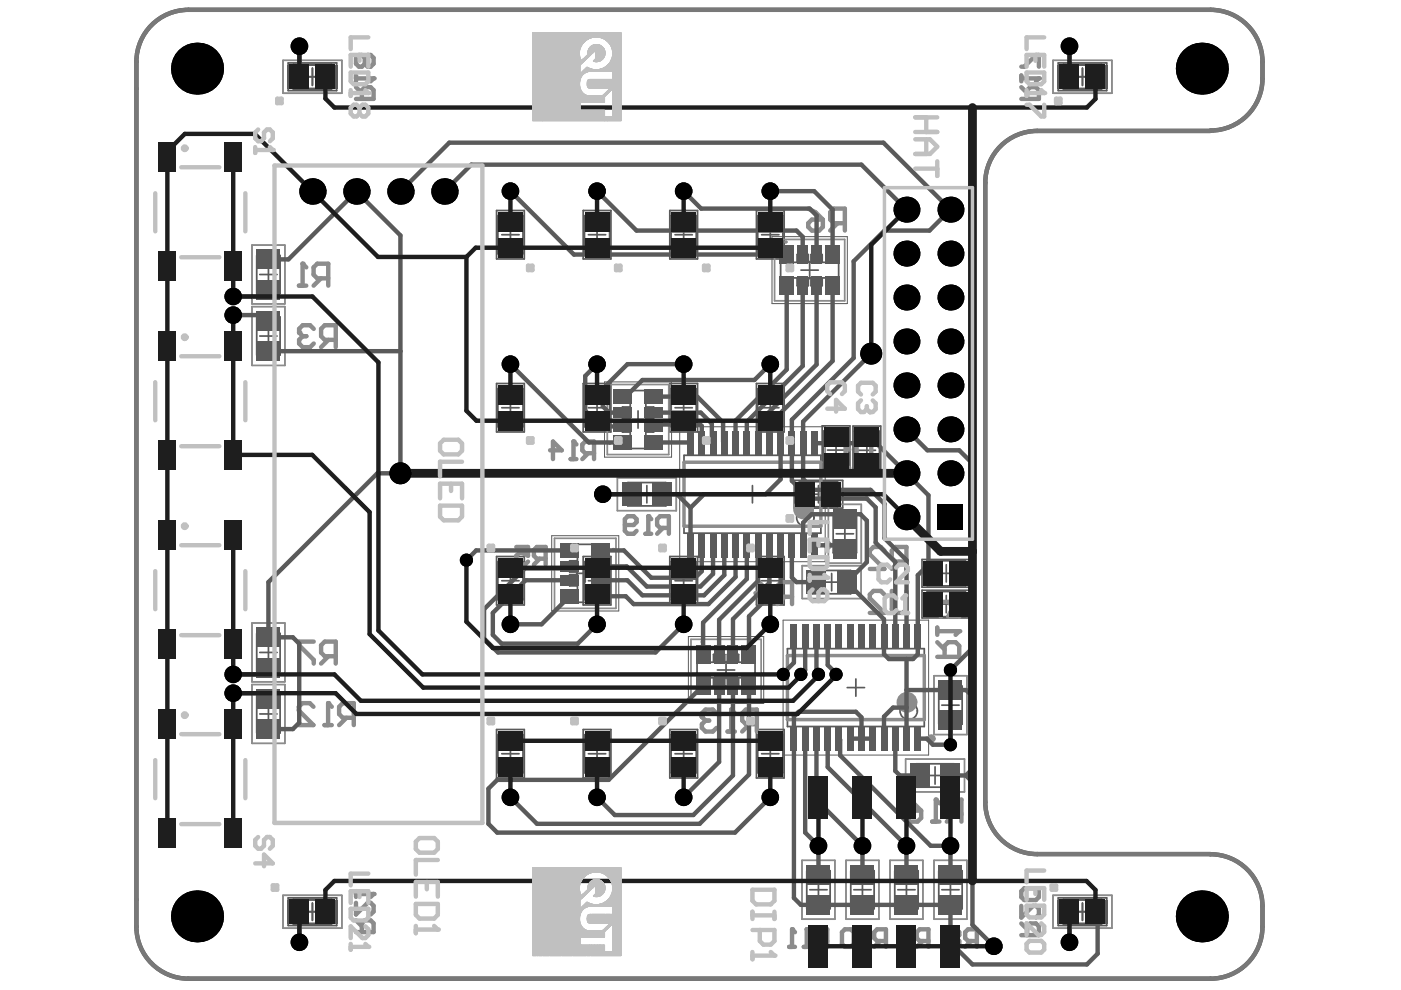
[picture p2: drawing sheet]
<svg xmlns="http://www.w3.org/2000/svg" width="297mm" height="210mm" viewBox="0 0 297 210" stroke-linecap="round" stroke-linejoin="round" font-family="sans-serif">
<g fill="none" stroke="#5a5a5a" stroke-width=".37">
<path d="M61.1 13.3h10.3v5.9h-10.3zM62.2 13.6h8.1v5.3h-8.1zM62.2 13.8h8.1M62.2 18.8h8.1M64.4 16.3h3.7M66.2 14.4v3.7M224.4 13.3h10.2v5.9h-10.2zM225.5 13.6h8v5.3h-8zM225.5 13.8h8M225.5 18.8h8M227.7 16.3h3.6M229.5 14.4v3.7"/>
<path d="M54.4 54.2h5v8h-5zM55.1 58.2h3.6M56.9 56.4v3.6M105.3 44.6h5.9v10.3h-5.9zM105.6 45.7h5.3v8.1h-5.3zM106.4 49.8h3.7M108.2 47.9v3.7M123.6 44.6h5.9v10.3h-5.9zM123.9 45.7h5.3v8.1h-5.3zM124.8 49.8h3.6M126.6 47.9v3.7M142 44.6h5.9v10.3h-5.9z"/>
<path d="M142.3 45.7h5.3v8.1h-5.3zM143.1 49.8h3.7M145 47.9v3.7M160.4 44.6h5.9v10.3h-5.9zM160.7 45.7h5.3v8.1h-5.3zM161.5 49.8h3.7M163.3 47.9v3.7M165.5 54h2.6v1.6h.9v-1.6h2.4v1.6h.5v-1.6h2.4v1.6h.9v-1.6h2.6v6.6h-2.6v-1.7h-.9v1.7h-2.4v-1.7h-.5v1.7h-2.4v-1.7h-.9v1.7h-2.6zM169.8 57.3h3.7M171.7 55.4v3.7M54.4 67.2h5v8.1h-5zM55.1 71.2h3.6"/>
<path d="M56.9 69.4v3.7M105.3 81.3h5.9v10.3h-5.9zM105.6 82.4h5.3v8.1h-5.3zM106.4 86.4h3.7M108.2 84.6v3.7M123.6 81.3h5.9v10.3h-5.9zM123.9 82.4h5.3v8.1h-5.3zM124.8 86.4h3.6M126.6 84.6v3.7M132 82.8h6.6v2.6h-1.7v.9h1.7v2.4h-1.7v.5h1.7v2.4h-1.7v.9h1.7v2.6h-6.6v-2.6h1.6v-.9h-1.6v-2.4h1.6v-.5h-1.6v-2.4h1.6v-.9h-1.6zM133.4 89h3.7M135.3 87.1v3.7"/>
<path d="M142 81.3h5.9v10.3h-5.9zM142.3 82.4h5.3v8.1h-5.3zM143.1 86.4h3.7M145 84.6v3.7M145 96.5h29v16.5h-29zM160.4 81.3h5.9v10.3h-5.9zM160.7 82.4h5.3v8.1h-5.3zM161.5 86.4h3.7M163.3 84.6v3.7M174.3 90.3h5.9v10.3h-5.9zM174.6 91.4h5.3v8.1h-5.3zM175.4 95.4h3.7"/>
<path d="M177.3 93.6v3.7M180.9 90.3h5.8v10.3h-5.8zM181.1 91.4h5.4v8.1h-5.4zM182 95.5h3.6M183.8 93.6v3.7M105.3 118h5.9v10.3h-5.9zM105.6 119.1h5.3v8.1h-5.3zM123.6 118h5.9v10.3h-5.9zM123.9 119.1h5.3v8.1h-5.3zM124.1 119.7v3.7M125.7 118v.9h1.7v2.4h-1.7v.5h1.7v2.4h-1.7v.9h1.7v2.6h-6.6v-2.6h1.6v-.9h-1.6v-2.4h1.6v-.5h-1.6v-2.4h1.6v-.9h-1.6v-2.6h6.6v2.6M133.1 102.3h8.1v5h-8.1z"/>
<path d="M135.3 104.8h3.7M137.1 103v3.6M142 118h5.9v10.3h-5.9zM142.3 119.1h5.3v8.1h-5.3zM157.7 104.8h3.7M159.5 103v3.6M160.4 118h5.9v10.3h-5.9zM160.7 119.1h5.3v8.1h-5.3zM168.4 101.9h10.3v5.8h-10.3zM169.5 102.1h8.1v5.3h-8.1zM171.7 104.8h3.7M173.5 103v3.6"/>
<path d="M176.6 109.1h5v8.1h-5zM177.3 113.2h3.7M179.1 111.3v3.7M195.5 118.6h10.3v5.9h-10.3zM196.6 118.9h8.1v5.3h-8.1zM200.6 119.7v3.7M54.4 134.3h5v8.1h-5zM55.1 138.3h3.6M56.9 136.5v3.7M106.4 123.1h3.7M108.2 121.3v3.7M122.2 121.6h3.7"/>
<path d="M124.8 123.1h3.6M126.6 121.3v3.7M143.1 123.1h3.7M145 121.3v3.7M147.8 138.8h2.6v1.6h.9v-1.6h2.4v1.6h.5v-1.6h2.4v1.6h.9v-1.6h2.6v6.6h-2.6v-1.7h-.9v1.7h-2.4v-1.7h-.5v1.7h-2.4v-1.7h-.9v1.7h-2.6zM161.5 123.1h3.7M163.3 121.3v3.7M167 137.5h29v16.5h-29zM172.3 120.9h8.1v5h-8.1zM174.5 123.4h3.7M176.3 121.6v3.7M195.5 125.1h10.3v5.9h-10.3z"/>
<path d="M196.6 125.4h8.1v5.3h-8.1zM198.8 121.6h3.7M198.8 128.1h3.7M200.6 126.2v3.7M54.4 147.3h5v8.1h-5zM55.1 151.4h3.6M56.9 149.5v3.7M105.3 154.7h5.9v10.2h-5.9zM105.6 155.8h5.3v8h-5.3zM106.4 159.8h3.7M108.2 158v3.6M123.6 154.7h5.9v10.2h-5.9z"/>
<path d="M123.9 155.8h5.3v8h-5.3zM124.8 159.8h3.6M126.6 158v3.6M142 154.7h5.9v10.2h-5.9zM142.3 155.8h5.3v8h-5.3zM143.1 159.8h3.7M145 158v3.6M152.1 142.1h3.7M153.9 140.2v3.7M160.4 154.7h5.9v10.2h-5.9zM160.7 155.8h5.3v8h-5.3zM161.5 159.8h3.7"/>
<path d="M163.3 158v3.6M179.6 145.8h3.7M181.5 144v3.6M199 145.5h5v8h-5zM199.7 149.5h3.7M201.5 147.7v3.6M194.2 161.9h8.1v5h-8.1zM196.4 164.4h3.7M198.3 162.6v3.7M61.1 190.4h10.3v5.8h-10.3zM62.2 190.6h8.1v5.4h-8.1zM62.2 190.8h8.1"/>
<path d="M62.2 195.8h8.1M64.4 193.3h3.7M66.2 191.5v3.6M171 184.6h5v8.1h-5zM171.7 188.6h3.7M173.5 186.8v3.7M180.4 184.6h4.9v8.1h-4.9zM181 188.6h3.7M182.9 186.8v3.7M189.7 184.6h5v8.1h-5zM190.4 188.6h3.6M192.2 186.8v3.7"/>
<path d="M199 184.6h5v8.1h-5zM199.7 188.6h3.7M201.5 186.8v3.7M224.4 190.4h10.2v5.8h-10.2zM225.5 190.6h8v5.4h-8zM225.5 190.8h8M225.5 195.8h8M227.7 193.3h3.6M229.5 191.5v3.6"/>
<circle cx="170.7" cy="109.7" r="1.84"/>
<circle cx="192.7" cy="150.7" r="1.84"/>
</g>
<g fill="none" stroke="#5a5a5a" stroke-width=".21">
<path d="M60 12.8h12.5v7h-12.5zM223.3 12.8h12.4v7h-12.4zM53.4 52h7v12.4h-7zM163.7 50.2h16v14.2h-16zM53.4 65h7v12.5h-7zM128.2 81h14.2v15.9h-14.2zM144.1 90.5h30.9v28.6h-30.9zM117 113.6h14.2v15.9h-14.2zM130.9 101.3h12.5v7h-12.5zM170.1 119.9h12.5v7h-12.5zM175.6 106.9h7v12.5h-7zM53.4 132.1h7v12.5h-7z"/>
<path d="M145.9 135h16v14.2h-16zM166 131.5h30.9v28.6h-30.9zM53.4 145.1h7v12.5h-7zM198 143.3h7v12.4h-7zM192 160.9h12.5v7h-12.5zM60 189.8h12.5v7h-12.5zM170 182.4h7v12.5h-7zM179.4 182.4h6.9v12.5h-6.9zM188.7 182.4h7v12.5h-7zM198 182.4h7v12.5h-7zM223.3 189.8h12.4v7h-12.4z"/>
</g>
<path d="M256.6 27.7a11 11 0 0 0 11.1-11 15.8 15.8 0 0 0-1.1-8.5 11 11 0 0 0-9.9-6.1h-216.8a11 11 0 0 0-11 11v183.4a11 11 0 0 0 11 11h216.7a11 11 0 0 0 11.1-11 18.8 18.8 0 0 0-.7-8.1 11 11 0 0 0-10.4-7.3M256.6 27.8h-36.7a11 11 0 0 0-11 11v131.3a11 11 0 0 0 11 11h36.7" fill="none" stroke="#5a5a5a" stroke-width=".93"/>
<path d="M256.6 27.7a11 11 0 0 0 11.1-11 15.8 15.8 0 0 0-1.1-8.5 11 11 0 0 0-9.9-6.1h-216.8a11 11 0 0 0-11 11v183.4a11 11 0 0 0 11 11h216.7a11 11 0 0 0 11.1-11 18.8 18.8 0 0 0-.7-8.1 11 11 0 0 0-10.4-7.3M256.6 27.8h-36.7a11 11 0 0 0-11 11v131.3a11 11 0 0 0 11 11h36.7" fill="none" stroke="#787878" stroke-width=".93"/>
<g fill="none" stroke="#8c8c8c" stroke-width=".37">
<path d="M60 12.8h12.5v7h-12.5zM223.3 12.8h12.4v7h-12.4zM53.4 52h7v12.4h-7zM164.2 50.8h14.9v13h-14.9zM53.4 65h7v12.5h-7zM128.8 81.5h13v14.9h-13zM117.6 114.1h13v14.9h-13zM130.9 101.3h12.5v7h-12.5zM170.1 119.9h12.5v7h-12.5zM175.6 106.9h7v12.5h-7zM53.4 132.1h7v12.5h-7zM146.5 135.5h14.9v13.1h-14.9z"/>
<path d="M53.4 145.1h7v12.5h-7zM198 143.3h7v12.4h-7zM192 160.9h12.5v7h-12.5zM60 189.8h12.5v7h-12.5zM170 182.4h7v12.5h-7zM179.4 182.4h6.9v12.5h-6.9zM188.7 182.4h7v12.5h-7zM198 182.4h7v12.5h-7zM223.3 189.8h12.4v7h-12.4z"/>
</g>
<path d="M145 98h29v13.6h-29zM167 139h29v13.6h-29z" fill="none" stroke="#8c8c8c" stroke-width=".73"/>
<path d="M136.8 113.2h1.3M137.5 109.5v3.7M140.6 111.9l-1.3 1.3M141.8 111.9h-1.9l-.6-.6v-1.2l.6-.6h1.9v3.7" fill="none" stroke="#8c8c8c" stroke-width=".93"/>
<circle cx="137.5" cy="109.5" r=".47" fill="#8c8c8c"/>
<path d="M132.5 111.3h1.8l.7-.6v-.6l-.7-.6h-1.2l-.6 .6v2.5l.6 .6h1.2l.7-.6M137.5 109.5l.6 .6M197.6 174.2h1.6M198.4 169.5v4.7M202.3 172.7l-1.6 1.5M203.8 172.7h-2.3l-.8-.8v-1.6l.8-.8h2.3v4.7" fill="none" stroke="#8c8c8c" stroke-width=".93"/>
<circle cx="198.4" cy="169.5" r=".47" fill="#8c8c8c"/>
<path d="M178.5 99.2h1.6M179.3 94.5v4.7M181.6 94.5v3.9l.8 .8h1.5l.8-.8v-3.9M192.2 169.5l1.5 .8 1.6 1.6M192.2 172.7l.8-.8h2.3v1.5l-.8 .8h-1.5l-.8-.8zM198.4 169.5l.8 .8" fill="none" stroke="#8c8c8c" stroke-width=".93"/>
<circle cx="179.3" cy="94.5" r=".47" fill="#8c8c8c"/>
<path d="M179.3 94.5l.8 .8M75.5 197.6h3.7v-1.8l-.6-.7h-1.3l-.6 .7v1.8M75.5 191.4v2.5l2.5-2.5h.6l.6 .6v1.3l-.6 .6M75.5 195.1l1.2 1.3M75.5 188.9v1.3M75.5 189.6h3.7" fill="none" stroke="#8c8c8c" stroke-width=".93"/>
<circle cx="79.2" cy="189.6" r=".47" fill="#8c8c8c"/>
<path d="M68.8 153.7h1.5M69.6 149.1v4.6M73.5 152.2l-1.6 1.5M75 152.2h-2.3l-.8-.8v-1.5l.8-.8h2.3v4.6M79.2 189.6l-.6 .6" fill="none" stroke="#8c8c8c" stroke-width=".93"/>
<circle cx="69.6" cy="149.1" r=".47" fill="#8c8c8c"/>
<path d="M64.2 55.9v4.7M68 59l-1.5 1.6M69.6 59h-2.3l-.8-.8v-1.5l.8-.8h2.3v4.7M63.4 60.6h1.5M66.5 136h-3.1v.8l3.1 3.1v.8M69.6 139.1l-1.5 1.6M71.2 139.1h-2.3l-.8-.7v-1.6l.8-.8h2.3v4.7M66.5 149.9l-.8-.8h-1.6l-.7 .8v.7l3.1 3.1h-3.1M69.6 149.1l.7 .8" fill="none" stroke="#8c8c8c" stroke-width=".93"/>
<circle cx="64.2" cy="55.9" r=".47" fill="#8c8c8c"/>
<path d="M64.2 55.9l.7 .8M66.5 69.7l-.8-.7h-1.5l-.8 .7v.8M69.6 72.1l-1.5 1.5M71.2 72.1h-2.3l-.8-.8v-1.6l.8-.7h2.3v4.6" fill="none" stroke="#8c8c8c" stroke-width=".93"/>
<circle cx="63.4" cy="70.5" r=".47" fill="#8c8c8c"/>
<path d="M75.5 18.5l1.2 1.2M75.5 16v1.2M75.5 16.6h3.7M75.5 21h3.7v-1.9l-.6-.6h-1.3l-.6 .6v1.9M63.4 70.5l.8 .8M64.2 71.3h.8M64.2 71.3l-.8 .8v.7l.8 .8h1.5l.8-.8" fill="none" stroke="#8c8c8c" stroke-width=".93"/>
<circle cx="79.2" cy="16.6" r=".47" fill="#8c8c8c"/>
<path d="M77.3 12.3l.7-.6h.6l.6 .6v1.2l-.6 .6h-.6l-.7-.6M77.3 12.3l-.6-.6h-.6l-.6 .6v1.2l.6 .6h.6l.6-.6M77.3 12.3v1.2M79.2 16.6l-.6 .6M109.5 116h2.5v1.8l-1.3-.6h-.6l-.6 .6v1.3l.6 .6h1.2l.7-.6M114.4 118.5l-1.2 1.2M115.7 118.5h-1.9l-.6-.7v-1.2l.6-.6h1.9v3.7M154.2 155.1h1.6M155 150.4v4.7M158.9 153.6l-1.5 1.5M160.5 153.6h-2.4l-.7-.8v-1.6l.7-.8h2.4v4.7" fill="none" stroke="#8c8c8c" stroke-width=".93"/>
<circle cx="155" cy="150.4" r=".47" fill="#8c8c8c"/>
<path d="M151.9 151.2l-.8-.8h-1.5l-.8 .8v.8M155 150.4l.8 .8" fill="none" stroke="#8c8c8c" stroke-width=".93"/>
<circle cx="148.8" cy="152" r=".47" fill="#8c8c8c"/>
<g fill="none" stroke="#8c8c8c" stroke-width=".93">
<path d="M187.5 116.7l-.8-.7h-1.5l-.8 .7v.8l3.1 3.1h-3.1M190.6 119.1l-1.5 1.5M192.2 119.1h-2.3l-.8-.8v-1.6l.8-.7h2.3v4.6M160.2 125.8h3.1l-2.4-2.4v4.7M166.4 126.5l-1.6 1.6M167.9 126.5h-2.3l-.8-.7v-1.6l.8-.8h2.3v4.7M187.5 126.1l-.8-.8h-1.5l-.8 .8v.7l3.1 3.1h-3.1M189.1 125.3v3.9l.8 .7h1.5l.8-.7v-3.9M198.7 139.3h4.7v-2.4l-.8-.7h-1.6l-.7 .7v2.4M198.7 136.2l1.6 1.5M198.7 133.1v1.5M198.7 133.8h4.7"/>
<path d="M148.8 152l.8 .8M149.6 152.8h.8M149.6 152.8l-.8 .8v.7l.8 .8h1.5l.8-.8"/>
</g>
<circle cx="203.4" cy="133.8" r=".47" fill="#8c8c8c"/>
<path d="M216.5 16v1.2M216.5 18.5l1.3 1.2M216.5 16.6h3.8M216.5 21h3.8v-1.9l-.7-.6h-1.2l-.6 .6v1.9M203.4 133.8l-.8 .8M203.4 127.6v3.1h-2.4l.8-1.5v-.8l-.8-.8h-1.5l-.8 .8v1.5l.8 .8M216.5 198.3h3.8v-1.9l-.7-.6h-1.2l-.6 .6v1.9M216.5 189l.7-.7h2.4l.7 .7v1.2l-.7 .6h-2.4l-.7-.6zM216.5 192.1v2.4l2.5-2.4h.6l.7 .6v1.2l-.7 .6M216.5 195.8l1.3 1.2" fill="none" stroke="#8c8c8c" stroke-width=".93"/>
<circle cx="220.3" cy="16.6" r=".47" fill="#8c8c8c"/>
<path d="M216.5 14.1h.7l2.4-2.4h.7v2.4M220.3 16.6l-.7 .6M171 197v3.8M174.2 199.5l-1.3 1.3M175.4 199.5h-1.9l-.6-.6v-1.2l.6-.7h1.9v3.8M170.4 200.8h1.3" fill="none" stroke="#8c8c8c" stroke-width=".93"/>
<circle cx="171" cy="197" r=".47" fill="#8c8c8c"/>
<path d="M167.9 197v3.8M171 197l.7 .7M167.3 200.8h1.3" fill="none" stroke="#8c8c8c" stroke-width=".93"/>
<circle cx="167.9" cy="197" r=".47" fill="#8c8c8c"/>
<path d="M167.9 197l.7 .7M183.5 197v3.8M186.6 199.5l-1.3 1.3M187.8 199.5h-1.8l-.7-.6v-1.2l.7-.7h1.8v3.8M182.9 200.8h1.2" fill="none" stroke="#8c8c8c" stroke-width=".93"/>
<circle cx="183.5" cy="197" r=".47" fill="#8c8c8c"/>
<path d="M121 97.3h1.2M121.6 93.6v3.7M124.7 96.1l-1.2 1.2M125.9 96.1h-1.8l-.6-.6v-1.3l.6-.6h1.8v3.7M178.5 197.7l.6-.7h1.3l.6 .7v2.4l-.6 .7h-1.3l-.6-.7zM183.5 197l.6 .7M190.6 198.9h1.9l.6-.6v-.6l-.6-.7h-1.2l-.7 .7v2.4l.7 .7h1.2l.6-.7M195.6 199.5l-1.2 1.3M196.9 199.5h-1.9l-.6-.6v-1.2l.6-.7h1.9v3.8" fill="none" stroke="#8c8c8c" stroke-width=".93"/>
<circle cx="121.6" cy="93.6" r=".47" fill="#8c8c8c"/>
<path d="M171.4 44.2l1.5 .8 1.6 1.6M171.4 47.3l.7-.7h2.4v1.5l-.8 .8h-1.6l-.7-.8zM177.6 47.3l-1.6 1.6M179.1 47.3h-2.3l-.8-.7v-1.6l.8-.8h2.3v4.7M116.6 95.5h2.5l-1.9-1.9v3.7M121.6 93.6l.6 .6M201.5 198.9l-.6-.6v-.6l.6-.7h1.3l.6 .7v.6l-.6 .6M201.5 198.9l-.6 .6v.6l.6 .7h1.3l.6-.7v-.6l-.6-.6M201.5 198.9h1.3M205.9 199.5l-1.3 1.3M207.1 199.5h-1.9l-.6-.6v-1.2l.6-.7h1.9v3.8" fill="none" stroke="#8c8c8c" stroke-width=".93"/>
<g fill="none" stroke="#8c8c8c" stroke-width=".37">
<circle cx="166.6" cy="51.3" r=".18"/>
<circle cx="129.3" cy="94" r=".18"/>
<circle cx="130.1" cy="116.5" r=".18"/>
<circle cx="148.9" cy="136.1" r=".18"/>
</g>
<g fill="none" stroke="#8c8c8c" stroke-width="2.2">
<circle cx="170.4" cy="107.9" r="1.1"/>
<circle cx="192.3" cy="148.9" r="1.1"/>
</g>
<g fill="none" stroke="#8c8c8c" stroke-width=".92">
<circle cx="175.5" cy="115.6" r=".46"/>
<circle cx="197.4" cy="156.6" r=".46"/>
</g>
<g fill="none" stroke="#5a5a5a" stroke-width=".93">
<path d="M63.5 9.8v6l-.5 .5M226.8 9.8v6l-.5 .5M56.9 55h4.3l14.4-14.4 9.3 9.3v50.5h-4.9l-23.1 23v11.7h5.2l1.3 1.4v16.7l-1.3 1.4h-5.2M84.9 40.6l10.4-10.3h92l14.2 14.1-4.4 4.5h-9.6l-6.5 6.5v20.5l-13.1 13.1v13l3.8 3.7h12.1l1.9 1.9v7.4l4.1 4.2v15.8M94.2 40.6l5.7-5.7h82.7l9.6 9.5M108.2 40.5l13.5 13.5h45.1M126.6 40.5l8.4 8.4h33.9l1.3 1.3v3.8M145 40.5l3.7 3.7h23l1.4 1.5v8.3M163.3 40.5h9.3l3.9 3.9v9.6M49.4 66.8h7.5M49.4 62.9h7.5M56.9 74.5h28"/>
<path d="M108.2 77.2l16.6 16.6h7.2M126.6 77.2l-2.5 2.5v7.4l3.3 3.3h4.6M145 77.2h-12l-5.2 5.2v3.8l1.3 1.3h2.9M163.3 77.2l-3.3 3.4h-23.8l-3.5 3.5h-.7M166.8 60.6v17.8l-10.8 10.8v4.8M170.2 60.6v17l-11.9 11.8v4.6M173.1 60.6v16.7l-12.1 12.1v4.3l-.3 .3M176.5 60.6v15.9l-13.4 13.4v4.1M184.7 75l-14.4 14.4v12.1l2.3 2.4h12l2.9 2.9v7.3l4.7 4.7v16.2M138.6 87.5h10l2.3 2.3v3.9l.3 .3M138.6 84.1h9.2l5.5 5.5v4.1l.3 .3M138.6 90.4l.4-.4h9.5l.3 .3v3.7"/>
<path d="M138.6 93.8h7.6l.2 .2M165.5 94v7.6l-3.2 3.2h-13l-2.9 2.9M172.7 94h13.1l11.1 11v14.7l-2.3 2.3v16.7l-1 1h-5.1l-1.1-1v-7.4l-7.9-7.9 4.3-4.2v-8.8l-1.4-1.4h-10.3l-1.8 1.8v4.8M192.2 91l4.4 4.5h6.8l2.8 2.8v39.1l-4.7 4.7M120.8 116.7h-19.8l-2.1 2.1M127.8 104.8h6.1M140.4 104.8h3.1l2.9 2.9M146.4 107.7v7.9M148.8 115.6v5.5l-1.4 1.4h-9.3l-5.8-5.8h-4.9M151.2 115.6v6.1l-2.7 2.7h-11.4l-4.2-4.3h-5.5M153.6 115.6v6.3l-4.3 4.3h-13.1l-3.2-3.2h-5.6M156 115.6v6.7l-5.8 5.8h-15.9l-1.6-1.7h-5.3"/>
<path d="M158.3 115.6v7.2l-9.2 9.2v6.8M160.7 115.6v7.6l-8.2 8.2v7.4M163.1 115.6v8l-7.7 7.7v7.5M165.5 115.6v8.4l-6.7 6.7v8.1M167.9 115.6v6.9l1 .9h4.2M179.1 115.5l-.1 .1h-6.3M120.8 123h-9.4l-6.9 6.9v4.7l1.9 1.9h16.1l4.1-4.1M120.8 120.1l-.5 .4h-9l-8.7 8.7v6.2l3 2.9h33.4l6-5.9M120.8 126.4l-6 6h-6.6M168.3 135v5.5l-2.2 2.3v.2M170.7 135v7.1l-.9 .9M173.1 135v7.6l.4 .4"/>
<path d="M175.5 135v6l1.8 1.8v.2M192.2 139.7h.1M192.2 139.7v16.9M49.4 147h7.5M49.4 143h7.5M149.1 145.4l-20 20h-23.7l-1.8 1.8v7.5l1.8 1.8h50.4l7.5-7.5M152.5 145.4v16.1l-7.5 7.5M155.4 145.4v19l-8.4 8.4h-16.7l-3.7-3.8M158.8 145.4v18.8l-10.5 10.5h-34.5l-5.6-5.7M170.7 156.6v19.9l2.8 2.8v6.1M173.1 156.6v13l9.8 9.7v6.1M175.5 156.6v6.1l16.7 16.6v6.1"/>
<path d="M177.9 156.6l.2 .3v3.3l19.2 19.1h4.2v6.1M180.3 156.6h4.7M182.7 156.6v-4.5l-1.2-1.2h-12.2l-1 1v38.5l1.5 1.5h31.7v7.9l4.7 4.7h24.2l2.3-2.3v-8.9M189.8 156.6v6.8l1 1h4.2M192.2 150h-2.9l-1.9 1.9v4.7M192.2 146.3h12.6l1.4 1.3v15.4l-1.4 1.4M201.5 151.9v6h-3.7l-1.3-1.3h-1.9M201.5 164.4h3.3M204.8 164.4l1.4 1.4v30.3l4.5 4.5M63 193.3l.5 .5v6M226.3 193.3l.5 .5v6"/>
</g>
<g fill="#000">
<circle cx="41.8" cy="14.6" r="5.5"/>
<circle cx="63.5" cy="9.8" r="1.87"/>
<circle cx="226.8" cy="9.8" r="1.87"/>
<circle cx="254.8" cy="14.6" r="5.5"/>
<circle cx="66.2" cy="40.6" r="2.8"/>
<circle cx="75.6" cy="40.6" r="2.8"/>
<circle cx="84.9" cy="40.6" r="2.8"/>
<circle cx="94.2" cy="40.6" r="2.8"/>
<circle cx="108.2" cy="40.5" r="1.87"/>
<circle cx="126.6" cy="40.5" r="1.87"/>
<circle cx="145" cy="40.5" r="1.87"/>
<circle cx="163.3" cy="40.5" r="1.87"/>
<circle cx="192.2" cy="53.8" r="2.75"/>
<circle cx="192.2" cy="44.4" r="2.75"/>
<circle cx="201.5" cy="53.8" r="2.75"/>
<circle cx="201.5" cy="44.4" r="2.75"/>
<circle cx="49.4" cy="66.8" r="1.87"/>
<circle cx="49.4" cy="62.9" r="1.87"/>
<circle cx="108.2" cy="77.2" r="1.87"/>
<circle cx="126.6" cy="77.2" r="1.87"/>
<circle cx="145" cy="77.2" r="1.87"/>
<circle cx="163.3" cy="77.2" r="1.87"/>
<circle cx="184.7" cy="75" r="2.33"/>
<circle cx="192.2" cy="63.1" r="2.75"/>
<circle cx="192.2" cy="72.4" r="2.75"/>
<circle cx="201.5" cy="72.4" r="2.75"/>
<circle cx="201.5" cy="63.1" r="2.75"/>
<circle cx="192.2" cy="81.7" r="2.75"/>
<circle cx="192.2" cy="91" r="2.75"/>
<circle cx="201.5" cy="81.7" r="2.75"/>
<circle cx="201.5" cy="91" r="2.75"/>
<circle cx="84.9" cy="100.4" r="2.33"/>
<circle cx="98.9" cy="118.8" r="1.4"/>
<circle cx="127.8" cy="104.8" r="1.87"/>
<circle cx="192.2" cy="100.4" r="2.75"/>
<circle cx="192.2" cy="109.7" r="2.75"/>
<circle cx="201.5" cy="100.4" r="2.75"/>
<circle cx="108.2" cy="132.4" r="1.87"/>
<circle cx="126.6" cy="132.4" r="1.87"/>
<circle cx="145" cy="132.4" r="1.87"/>
<circle cx="163.3" cy="132.4" r="1.87"/>
<circle cx="49.4" cy="143" r="1.87"/>
<circle cx="49.4" cy="147" r="1.87"/>
<circle cx="166.1" cy="143" r="1.4"/>
<circle cx="169.8" cy="143" r="1.4"/>
<circle cx="173.5" cy="143" r="1.4"/>
<circle cx="177.3" cy="143" r="1.4"/>
<circle cx="201.5" cy="157.9" r="1.4"/>
<circle cx="201.5" cy="142.1" r="1.4"/>
<circle cx="108.2" cy="169.1" r="1.87"/>
<circle cx="126.6" cy="169.1" r="1.87"/>
<circle cx="145" cy="169.1" r="1.87"/>
<circle cx="163.3" cy="169.1" r="1.87"/>
<circle cx="173.5" cy="179.3" r="1.87"/>
<circle cx="182.9" cy="179.3" r="1.87"/>
<circle cx="192.2" cy="179.3" r="1.87"/>
<circle cx="201.5" cy="179.3" r="1.87"/>
<circle cx="41.8" cy="194.3" r="5.5"/>
<circle cx="63.5" cy="199.8" r="1.87"/>
<circle cx="226.8" cy="199.8" r="1.87"/>
<circle cx="254.8" cy="194.3" r="5.5"/>
<circle cx="210.7" cy="200.6" r="1.87"/>
</g>
<path d="M198.8 106.9h5.5v5.5h-5.5z" fill-rule="evenodd" fill="#000"/>
<g fill="#5a5a5a">
<path d="M54.4 146.1h5v4.2h-5z" fill-rule="evenodd"/>
<path d="M54.4 139.4h5v4.3h-5z" fill-rule="evenodd"/>
<path d="M54.4 133h5v4.2h-5z" fill-rule="evenodd"/>
<path d="M54.4 72.3h5v4.3h-5z" fill-rule="evenodd"/>
<path d="M54.4 65.9h5v4.2h-5z" fill-rule="evenodd"/>
<path d="M130 86.4h3.9v2.2h-3.9z" fill-rule="evenodd"/>
<path d="M130 89.3h3.9v2.2h-3.9z" fill-rule="evenodd"/>
<path d="M138.2 102.3h4.3v5h-4.3z" fill-rule="evenodd"/>
<path d="M136.7 86.4h3.8v2.2h-3.8z" fill-rule="evenodd"/>
<path d="M136.7 89.3h3.8v2.2h-3.8z" fill-rule="evenodd"/>
<path d="M167.6 154h1.5v5.2h-1.5z" fill-rule="evenodd"/>
<path d="M170 154h1.4v5.2h-1.4z" fill-rule="evenodd"/>
<path d="M167.6 132.4h1.5v5.1h-1.5z" fill-rule="evenodd"/>
<path d="M170 132.4h1.4v5.1h-1.4z" fill-rule="evenodd"/>
<path d="M169.1 58.6h2.2v3.9h-2.2z" fill-rule="evenodd"/>
<path d="M174.8 154h1.4v5.2h-1.4z" fill-rule="evenodd"/>
<path d="M177.1 154h1.5v5.2h-1.5z" fill-rule="evenodd"/>
<path d="M174.8 132.4h1.4v5.1h-1.4z" fill-rule="evenodd"/>
<path d="M177.1 132.4h1.5v5.1h-1.5z" fill-rule="evenodd"/>
<path d="M175 58.6h3.1v3.9h-3.1z" fill-rule="evenodd"/>
<path d="M181.9 154h1.5v5.2h-1.5z" fill-rule="evenodd"/>
<path d="M184.3 154h1.5v5.2h-1.5z" fill-rule="evenodd"/>
<path d="M181.9 132.4h1.5v5.1h-1.5z" fill-rule="evenodd"/>
<path d="M184.3 132.4h1.5v5.1h-1.5z" fill-rule="evenodd"/>
<path d="M189.7 183.3h5v4.2h-5z" fill-rule="evenodd"/>
<path d="M189.1 154h1.4v5.2h-1.4z" fill-rule="evenodd"/>
<path d="M191.5 154h1.4v5.2h-1.4z" fill-rule="evenodd"/>
<path d="M189.1 132.4h1.4v5.1h-1.4z" fill-rule="evenodd"/>
<path d="M191.5 132.4h1.4v5.1h-1.4z" fill-rule="evenodd"/>
<path d="M54.4 152.5h5v4.2h-5z" fill-rule="evenodd"/>
<path d="M54.4 59.3h5v4.2h-5z" fill-rule="evenodd"/>
<path d="M54.4 52.9h5v4.2h-5z" fill-rule="evenodd"/>
<path d="M130 92.3h3.9v3.1h-3.9z" fill-rule="evenodd"/>
<path d="M136.7 92.3h3.8v3.1h-3.8z" fill-rule="evenodd"/>
<path d="M145.7 113h1.4v5.2h-1.4z" fill-rule="evenodd"/>
<path d="M148.1 113h1.4v5.2h-1.4z" fill-rule="evenodd"/>
<path d="M145.7 91.4h1.4v5.1h-1.4z" fill-rule="evenodd"/>
<path d="M148.1 91.4h1.4v5.1h-1.4z" fill-rule="evenodd"/>
<path d="M154.3 143.4h2.2v3.9h-2.2z" fill-rule="evenodd"/>
<path d="M151.4 143.4h2.2v3.9h-2.2z" fill-rule="evenodd"/>
<path d="M154.3 136.8h2.2v3.9h-2.2z" fill-rule="evenodd"/>
<path d="M151.4 136.8h2.2v3.9h-2.2z" fill-rule="evenodd"/>
<path d="M152.8 113h1.5v5.2h-1.5z" fill-rule="evenodd"/>
<path d="M155.2 113h1.5v5.2h-1.5z" fill-rule="evenodd"/>
<path d="M152.8 91.4h1.5v5.1h-1.5z" fill-rule="evenodd"/>
<path d="M155.2 91.4h1.5v5.1h-1.5z" fill-rule="evenodd"/>
<path d="M160 113h1.5v5.2h-1.5z" fill-rule="evenodd"/>
<path d="M162.4 113h1.4v5.2h-1.4z" fill-rule="evenodd"/>
<path d="M160 91.4h1.5v5.1h-1.5z" fill-rule="evenodd"/>
<path d="M162.4 91.4h1.4v5.1h-1.4z" fill-rule="evenodd"/>
<path d="M167.2 113h1.4v5.2h-1.4z" fill-rule="evenodd"/>
<path d="M169.5 113h1.5v5.2h-1.5z" fill-rule="evenodd"/>
<path d="M167.2 91.4h1.4v5.1h-1.4z" fill-rule="evenodd"/>
<path d="M169.5 91.4h1.5v5.1h-1.5z" fill-rule="evenodd"/>
<path d="M189.7 189.7h5v4.3h-5z" fill-rule="evenodd"/>
<path d="M130 82.5h3.9v3.1h-3.9z" fill-rule="evenodd"/>
<path d="M136.7 82.5h3.8v3.1h-3.8z" fill-rule="evenodd"/>
<path d="M169.1 52h2.2v3.9h-2.2z" fill-rule="evenodd"/>
<path d="M175 52h3.1v3.9h-3.1z" fill-rule="evenodd"/>
<path d="M60.9 190.8h4.2v5h-4.2z" fill-rule="evenodd"/>
<path d="M67.3 190.8h4.3v5h-4.3z" fill-rule="evenodd"/>
<path d="M118.8 124.9h3.9v3.1h-3.9z" fill-rule="evenodd"/>
<path d="M125.5 124.9h3.8v3.1h-3.8z" fill-rule="evenodd"/>
<path d="M118.8 119h3.9v2.2h-3.9z" fill-rule="evenodd"/>
<path d="M125.5 119h3.8v2.2h-3.8z" fill-rule="evenodd"/>
<path d="M131.8 102.3h4.2v5h-4.2z" fill-rule="evenodd"/>
<path d="M171 183.3h5v4.2h-5z" fill-rule="evenodd"/>
<path d="M172.4 154h1.4v5.2h-1.4z" fill-rule="evenodd"/>
<path d="M172.4 132.4h1.4v5.1h-1.4z" fill-rule="evenodd"/>
<path d="M172 58.6h2.2v3.9h-2.2z" fill-rule="evenodd"/>
<path d="M165.2 58.6h3.2v3.9h-3.2z" fill-rule="evenodd"/>
<path d="M199 183.3h5v4.2h-5z" fill-rule="evenodd"/>
<path d="M180.4 183.3h4.9v4.2h-4.9z" fill-rule="evenodd"/>
<path d="M199.4 161.9h4.2v5h-4.2z" fill-rule="evenodd"/>
<path d="M192.9 161.9h4.2v5h-4.2z" fill-rule="evenodd"/>
<path d="M179.5 154h1.5v5.2h-1.5z" fill-rule="evenodd"/>
<path d="M186.7 154h1.5v5.2h-1.5z" fill-rule="evenodd"/>
<path d="M193.9 154h1.4v5.2h-1.4z" fill-rule="evenodd"/>
<path d="M179.5 132.4h1.5v5.1h-1.5z" fill-rule="evenodd"/>
<path d="M186.7 132.4h1.5v5.1h-1.5z" fill-rule="evenodd"/>
<path d="M193.9 132.4h1.4v5.1h-1.4z" fill-rule="evenodd"/>
<path d="M224.2 190.8h4.2v5h-4.2z" fill-rule="evenodd"/>
<path d="M230.6 190.8h4.2v5h-4.2z" fill-rule="evenodd"/>
<path d="M60.9 13.8h4.2v5h-4.2z" fill-rule="evenodd"/>
<path d="M67.3 13.8h4.3v5h-4.3z" fill-rule="evenodd"/>
<path d="M118.8 121.9h3.9v2.2h-3.9z" fill-rule="evenodd"/>
<path d="M118.8 115.1h3.9v3.2h-3.9z" fill-rule="evenodd"/>
<path d="M125.5 121.9h3.8v2.2h-3.8z" fill-rule="evenodd"/>
<path d="M125.5 115.1h3.8v3.2h-3.8z" fill-rule="evenodd"/>
<path d="M171 189.7h5v4.3h-5z" fill-rule="evenodd"/>
<path d="M157.2 143.4h3.2v3.9h-3.2z" fill-rule="evenodd"/>
<path d="M147.5 143.4h3.1v3.9h-3.1z" fill-rule="evenodd"/>
<path d="M171 120.9h4.2v5h-4.2z" fill-rule="evenodd"/>
<path d="M157.2 136.8h3.2v3.9h-3.2z" fill-rule="evenodd"/>
<path d="M147.5 136.8h3.1v3.9h-3.1z" fill-rule="evenodd"/>
<path d="M150.4 113h1.5v5.2h-1.5z" fill-rule="evenodd"/>
<path d="M157.6 113h1.5v5.2h-1.5z" fill-rule="evenodd"/>
<path d="M164.8 113h1.4v5.2h-1.4z" fill-rule="evenodd"/>
<path d="M171.9 113h1.5v5.2h-1.5z" fill-rule="evenodd"/>
<path d="M150.4 91.4h1.5v5.1h-1.5z" fill-rule="evenodd"/>
<path d="M157.6 91.4h1.5v5.1h-1.5z" fill-rule="evenodd"/>
<path d="M164.8 91.4h1.4v5.1h-1.4z" fill-rule="evenodd"/>
<path d="M171.9 91.4h1.5v5.1h-1.5z" fill-rule="evenodd"/>
<path d="M199 189.7h5v4.3h-5z" fill-rule="evenodd"/>
<path d="M180.4 189.7h4.9v4.3h-4.9z" fill-rule="evenodd"/>
<path d="M199 144.2h5v4.2h-5z" fill-rule="evenodd"/>
<path d="M199 150.6h5v4.2h-5z" fill-rule="evenodd"/>
<path d="M177.4 120.9h4.3v5h-4.3z" fill-rule="evenodd"/>
<path d="M224.2 13.8h4.2v5h-4.2z" fill-rule="evenodd"/>
<path d="M230.6 13.8h4.2v5h-4.2z" fill-rule="evenodd"/>
<path d="M172 52h2.2v3.9h-2.2z" fill-rule="evenodd"/>
<path d="M165.2 52h3.2v3.9h-3.2z" fill-rule="evenodd"/>
<path d="M176.6 114.3h5v4.2h-5z" fill-rule="evenodd"/>
<path d="M176.6 107.9h5v4.2h-5z" fill-rule="evenodd"/>
</g>
<g fill="none" stroke="#1e1e1e" stroke-width=".93">
<path d="M63.5 9.8v6.5M69 16.3v4.6l1.9 1.9h159.5l1.9-1.8v-4.7M226.8 9.8v6.5M49.4 33.3v29.6h16.8l14 13.9v56.9l9.4 9.3h76.5M98.9 54.5h-18.8l-26.1-26.1h-14.8l-3.7 3.7v144.5M98.9 54.5v32.6l2.1 2.1h62.3M108.2 40.5v6.5M126.6 40.5v6.5M145 40.5v6.5M163.3 52.5h-62.4l-2 2M163.3 40.5v6.5M192.2 44.4l-7.5 7.5v23.1"/>
<path d="M201.3 44.4h.2M49.4 66.8v29.6h16.8l12.2 12.2v25.8l11.3 11.4h77.5l2.6-2.6v-.2M108.2 77.2v6.5M126.6 77.2v6.5M145 77.2v6.5M163.3 77.2v6.5M49.4 113.4v29.6h21.5l5.6 5.6h91.7l5.3-5.4v-.2M98.9 118.8v13l5.6 5.6h53.8l5-5v-6.5M128.7 104.8h42.1M176.3 104.8h11l4.9 4.9M108.2 125.9v6.5M108.2 120.4h55.1"/>
<path d="M126.6 125.9v6.5M145 125.9v6.5M108.2 157.1h55.1M177.3 143v.2l-8.2 8.2h-93.5l-4.4-4.4h-21.8v29.6M201.5 142.1v15.8M108.2 162.6v6.4M126.6 162.6v6.4M145 162.6v6.4M163.3 162.6v6.4M173.5 169.1v10.2M182.9 169.1v10.2M192.2 169.1v10.2"/>
<path d="M201.5 169.1v10.2M63.5 193.3v6.5M69 193.3v-4.6l1.9-1.9h159.4l2 1.9v4.6M226.8 193.3v6.5M173.5 200.6h37.2"/>
</g>
<path d="M206.2 22.8v164M84.9 100.4h107.3M192.2 109.7l7.2 7.2h6.8" fill="none" stroke="#1e1e1e" stroke-width="1.9"/>
<g fill="#000">
<circle cx="41.8" cy="14.6" r="5.5"/>
<circle cx="63.5" cy="9.8" r="1.87"/>
<circle cx="226.8" cy="9.8" r="1.87"/>
<circle cx="254.8" cy="14.6" r="5.5"/>
<circle cx="66.2" cy="40.6" r="2.8"/>
<circle cx="75.6" cy="40.6" r="2.8"/>
<circle cx="84.9" cy="40.6" r="2.8"/>
<circle cx="94.2" cy="40.6" r="2.8"/>
<circle cx="108.2" cy="40.5" r="1.87"/>
<circle cx="126.6" cy="40.5" r="1.87"/>
<circle cx="145" cy="40.5" r="1.87"/>
<circle cx="163.3" cy="40.5" r="1.87"/>
<circle cx="192.2" cy="53.8" r="2.75"/>
<circle cx="192.2" cy="44.4" r="2.75"/>
<circle cx="201.5" cy="53.8" r="2.75"/>
<circle cx="201.5" cy="44.4" r="2.75"/>
<circle cx="49.4" cy="66.8" r="1.87"/>
<circle cx="49.4" cy="62.9" r="1.87"/>
<circle cx="108.2" cy="77.2" r="1.87"/>
<circle cx="126.6" cy="77.2" r="1.87"/>
<circle cx="145" cy="77.2" r="1.87"/>
<circle cx="163.3" cy="77.2" r="1.87"/>
<circle cx="184.7" cy="75" r="2.33"/>
<circle cx="192.2" cy="63.1" r="2.75"/>
<circle cx="192.2" cy="72.4" r="2.75"/>
<circle cx="201.5" cy="72.4" r="2.75"/>
<circle cx="201.5" cy="63.1" r="2.75"/>
<circle cx="192.2" cy="81.7" r="2.75"/>
<circle cx="192.2" cy="91" r="2.75"/>
<circle cx="201.5" cy="81.7" r="2.75"/>
<circle cx="201.5" cy="91" r="2.75"/>
<circle cx="84.9" cy="100.4" r="2.33"/>
<circle cx="98.9" cy="118.8" r="1.4"/>
<circle cx="127.8" cy="104.8" r="1.87"/>
<circle cx="192.2" cy="100.4" r="2.75"/>
<circle cx="192.2" cy="109.7" r="2.75"/>
<circle cx="201.5" cy="100.4" r="2.75"/>
<circle cx="108.2" cy="132.4" r="1.87"/>
<circle cx="126.6" cy="132.4" r="1.87"/>
<circle cx="145" cy="132.4" r="1.87"/>
<circle cx="163.3" cy="132.4" r="1.87"/>
<circle cx="49.4" cy="143" r="1.87"/>
<circle cx="49.4" cy="147" r="1.87"/>
<circle cx="166.1" cy="143" r="1.4"/>
<circle cx="169.8" cy="143" r="1.4"/>
<circle cx="173.5" cy="143" r="1.4"/>
<circle cx="177.3" cy="143" r="1.4"/>
<circle cx="201.5" cy="157.9" r="1.4"/>
<circle cx="201.5" cy="142.1" r="1.4"/>
<circle cx="108.2" cy="169.1" r="1.87"/>
<circle cx="126.6" cy="169.1" r="1.87"/>
<circle cx="145" cy="169.1" r="1.87"/>
<circle cx="163.3" cy="169.1" r="1.87"/>
<circle cx="173.5" cy="179.3" r="1.87"/>
<circle cx="182.9" cy="179.3" r="1.87"/>
<circle cx="192.2" cy="179.3" r="1.87"/>
<circle cx="201.5" cy="179.3" r="1.87"/>
<circle cx="41.8" cy="194.3" r="5.5"/>
<circle cx="63.5" cy="199.8" r="1.87"/>
<circle cx="226.8" cy="199.8" r="1.87"/>
<circle cx="254.8" cy="194.3" r="5.5"/>
<circle cx="210.7" cy="200.6" r="1.87"/>
</g>
<path d="M198.8 106.9h5.5v5.5h-5.5z" fill-rule="evenodd" fill="#000"/>
<g fill="#1e1e1e">
<path d="M174.3 102.2h4v5.2h-4z" fill-rule="evenodd"/>
<path d="M174.7 96.2h5.1v4h-5.1z" fill-rule="evenodd"/>
<path d="M181.2 96.2h5.2v4h-5.2z" fill-rule="evenodd"/>
<path d="M33.7 173.5h3.6v6.2h-3.6z" fill-rule="evenodd"/>
<path d="M33.7 150.3h3.6v6.3h-3.6z" fill-rule="evenodd"/>
<path d="M33.7 133.4h3.6v6.2h-3.6z" fill-rule="evenodd"/>
<path d="M33.7 93.3h3.6v6.3h-3.6z" fill-rule="evenodd"/>
<path d="M33.7 53.3h3.6v6.2h-3.6z" fill-rule="evenodd"/>
<path d="M33.7 70.2h3.6v6.3h-3.6z" fill-rule="evenodd"/>
<path d="M33.7 30.2h3.6v6.2h-3.6z" fill-rule="evenodd"/>
<path d="M47.6 173.5h3.7v6.2h-3.7z" fill-rule="evenodd"/>
<path d="M47.6 150.3h3.7v6.3h-3.7z" fill-rule="evenodd"/>
<path d="M47.6 133.4h3.7v6.2h-3.7z" fill-rule="evenodd"/>
<path d="M47.6 93.3h3.7v6.3h-3.7z" fill-rule="evenodd"/>
<path d="M47.6 53.3h3.7v6.2h-3.7z" fill-rule="evenodd"/>
<path d="M47.6 70.2h3.7v6.3h-3.7z" fill-rule="evenodd"/>
<path d="M47.6 30.2h3.7v6.2h-3.7z" fill-rule="evenodd"/>
<path d="M174.7 90.7h5.1v4h-5.1z" fill-rule="evenodd"/>
<path d="M181.2 90.7h5.2v4h-5.2z" fill-rule="evenodd"/>
<path d="M195.9 119h4v5.1h-4z" fill-rule="evenodd"/>
<path d="M195.9 125.5h4v5.2h-4z" fill-rule="evenodd"/>
<path d="M33.7 110.3h3.6v6.2h-3.6z" fill-rule="evenodd"/>
<path d="M47.6 110.3h3.7v6.2h-3.7z" fill-rule="evenodd"/>
<path d="M190.1 196.2h4.2v8.9h-4.2z" fill-rule="evenodd"/>
<path d="M190.1 164.6h4.2v9h-4.2z" fill-rule="evenodd"/>
<path d="M61.5 190.7h4v5.2h-4z" fill-rule="evenodd"/>
<path d="M67 190.7h4v5.2h-4z" fill-rule="evenodd"/>
<path d="M105.7 155h5.1v4.1h-5.1z" fill-rule="evenodd"/>
<path d="M105.7 123.9h5.1v4h-5.1z" fill-rule="evenodd"/>
<path d="M105.7 118.4h5.1v4h-5.1z" fill-rule="evenodd"/>
<path d="M105.7 87.2h5.1v4h-5.1z" fill-rule="evenodd"/>
<path d="M105.7 50.5h5.1v4h-5.1z" fill-rule="evenodd"/>
<path d="M124 155h5.2v4.1h-5.2z" fill-rule="evenodd"/>
<path d="M124 123.9h5.2v4h-5.2z" fill-rule="evenodd"/>
<path d="M124 118.4h5.2v4h-5.2z" fill-rule="evenodd"/>
<path d="M124 87.2h5.2v4h-5.2z" fill-rule="evenodd"/>
<path d="M124 50.5h5.2v4h-5.2z" fill-rule="evenodd"/>
<path d="M160.7 155h5.2v4.1h-5.2z" fill-rule="evenodd"/>
<path d="M160.7 123.9h5.2v4h-5.2z" fill-rule="evenodd"/>
<path d="M160.7 118.4h5.2v4h-5.2z" fill-rule="evenodd"/>
<path d="M168.8 102.2h4v5.2h-4z" fill-rule="evenodd"/>
<path d="M160.7 87.2h5.2v4h-5.2z" fill-rule="evenodd"/>
<path d="M160.7 50.5h5.2v4h-5.2z" fill-rule="evenodd"/>
<path d="M224.7 190.7h4.1v5.2h-4.1z" fill-rule="evenodd"/>
<path d="M230.2 190.7h4.1v5.2h-4.1z" fill-rule="evenodd"/>
<path d="M61.5 13.7h4v5.1h-4z" fill-rule="evenodd"/>
<path d="M67 13.7h4v5.1h-4z" fill-rule="evenodd"/>
<path d="M105.7 160.5h5.1v4.1h-5.1z" fill-rule="evenodd"/>
<path d="M105.7 45h5.1v4h-5.1z" fill-rule="evenodd"/>
<path d="M124 160.5h5.2v4.1h-5.2z" fill-rule="evenodd"/>
<path d="M124 45h5.2v4h-5.2z" fill-rule="evenodd"/>
<path d="M160.7 160.5h5.2v4.1h-5.2z" fill-rule="evenodd"/>
<path d="M160.7 45h5.2v4h-5.2z" fill-rule="evenodd"/>
<path d="M201.4 119h4v5.1h-4z" fill-rule="evenodd"/>
<path d="M201.4 125.5h4v5.2h-4z" fill-rule="evenodd"/>
<path d="M224.7 13.7h4.1v5.1h-4.1z" fill-rule="evenodd"/>
<path d="M230.2 13.7h4.1v5.1h-4.1z" fill-rule="evenodd"/>
<path d="M105.7 81.7h5.1v4h-5.1z" fill-rule="evenodd"/>
<path d="M124 81.7h5.2v4h-5.2z" fill-rule="evenodd"/>
<path d="M171.5 196.2h4.1v8.9h-4.1z" fill-rule="evenodd"/>
<path d="M171.5 164.6h4.1v9h-4.1z" fill-rule="evenodd"/>
<path d="M160.7 81.7h5.2v4h-5.2z" fill-rule="evenodd"/>
<path d="M199.4 196.2h4.2v8.9h-4.2z" fill-rule="evenodd"/>
<path d="M180.8 196.2h4.1v8.9h-4.1z" fill-rule="evenodd"/>
<path d="M199.4 164.6h4.2v9h-4.2z" fill-rule="evenodd"/>
<path d="M180.8 164.6h4.1v9h-4.1z" fill-rule="evenodd"/>
<path d="M142.4 155h5.1v4.1h-5.1z" fill-rule="evenodd"/>
<path d="M142.4 123.9h5.1v4h-5.1z" fill-rule="evenodd"/>
<path d="M142.4 118.4h5.1v4h-5.1z" fill-rule="evenodd"/>
<path d="M142.4 87.2h5.1v4h-5.1z" fill-rule="evenodd"/>
<path d="M142.4 50.5h5.1v4h-5.1z" fill-rule="evenodd"/>
<path d="M142.4 160.5h5.1v4.1h-5.1z" fill-rule="evenodd"/>
<path d="M142.4 45h5.1v4h-5.1z" fill-rule="evenodd"/>
<path d="M142.4 81.7h5.1v4h-5.1z" fill-rule="evenodd"/>
</g>
<g fill="none" stroke="#c0c0c0" stroke-width=".21">
<path d="M112.9 7v18.6M113 7v18.6M113.1 7v18.6M113.2 7v18.6M113.3 7v18.6M113.4 7v18.6M113.5 7v18.6M113.6 7v18.6M113.7 7v18.6M113.8 7v18.6M113.9 7v18.6M114 7v18.6"/>
<path d="M114.1 7v18.6M114.2 7v18.6M114.3 7v18.6M114.4 7v18.6M114.5 7v18.6M114.6 7v18.6M114.7 7v18.6M114.8 7v18.6M114.9 7v18.6M115 7v18.6M115.1 7v18.6M115.2 7v18.6"/>
<path d="M115.3 7v18.6M115.4 7v18.6M115.5 7v18.6M115.6 7v18.6M115.7 7v18.6M115.8 7v18.6M115.9 7v18.6M116 7v18.6M116.1 7v18.6M116.2 7v18.6M116.3 7v18.6M116.4 7v18.6"/>
<path d="M116.5 7v18.6M116.6 7v18.6M116.7 7v18.6M116.8 7v18.6M116.9 7v18.6M117 7v18.6M117.1 7v18.6M117.2 7v18.6M117.3 7v18.6M117.4 7v18.6M117.5 7v18.6M117.6 7v18.6"/>
<path d="M117.7 7v18.6M117.8 7v18.6M117.9 7v18.6M118 7v18.6M118.1 7v18.6M118.2 7v18.6M118.3 7v18.6M118.4 7v18.6M118.5 7v18.6M118.6 7v18.6M118.7 7v18.6M118.8 7v18.6"/>
<path d="M118.9 7v18.6M119 7v18.6M119.1 7v18.6M119.2 7v18.6M119.3 7v18.6M119.4 7v18.6M119.5 7v18.6M119.6 7v18.6M119.7 7v18.6M119.8 7v18.6M119.9 7v18.6M120 7v18.6"/>
<path d="M120.1 7v18.6M120.2 7v18.6M120.3 7v18.6M120.4 7v18.6M120.5 7v18.6M120.6 7v18.6M120.7 7v18.6M120.8 7v18.6M120.9 7v18.6M121 7v18.6M121.1 7v18.6M121.2 7v18.6"/>
<path d="M121.3 7v18.6M121.4 7v18.6M121.5 7v18.6M121.6 7v18.6M121.7 7v18.6M121.8 7v18.6M121.9 7v18.6M122 7v18.6M122.1 7v18.6M122.2 7v18.6M122.3 7v18.6M122.4 7v18.6"/>
<path d="M122.5 7v18.6M122.6 7v18.6M122.7 7v18.6M122.8 7v18.6M122.9 7v18.6M122.9 11.8v5.8M122.9 18v7.6M122.9 7v3.7M123 12.1v5M123 18.5v7.1M123 7v3.5M123 12.3v1.5"/>
<path d="M123 18.6v7M123 7v3.3M123 15.6v1.3M123.1 12.4v1.3M123.1 18.8v2.8M123.1 7v3.2M123.1 15.6v1.1M123.1 12.6v1M123.1 19v2.6M123.1 7v3M123.1 15.5v1.1M123.2 12.7v.9"/>
<path d="M123.2 19.1v2.5M123.2 7v2.9M123.2 15.5v.9M123.2 12.8v.7M123.2 19.2v2.4M123.3 7l-.1 2.8M123.3 15.4l-.1 .9M123.3 19.3v2.3M123.3 7v2.7M123.3 12.8v.7M123.3 15.4v.8M123.3 19.4v2.2"/>
<path d="M123.4 7l-.1 2.6M123.4 12.8l-.1 .7M123.4 15.3l-.1 .9M123.4 19.5v2.1M123.4 7v2.5M123.4 12.7v.7M123.4 15.3v.8M123.5 7l-.1 2.4M123.5 12.7l-.1 .7M123.5 15.2l-.1 .8M123.5 19.6v2M123.5 7v2.3"/>
<path d="M123.5 12.6v.7M123.5 15.1v.8M123.5 19.7v1.9M123.6 7l-.1 2.3M123.6 12.6l-.1 .7M123.6 15.1l-.1 .8M123.6 19.7v1.9M123.6 7v2.2M123.6 12.5v.7M123.6 15v.8M123.6 19.8v1.8M123.7 7l-.1 2.2"/>
<path d="M123.7 12.5l-.1 .7M123.7 15l-.1 .8M123.7 19.8v1.8M123.7 7v2.1M123.7 12.4v.7M123.7 14.9v.8M123.7 19.9v1.7M123.8 7l-.1 2M123.8 12.4l-.1 .7M123.8 14.9v.8M123.8 19.9v1.7M123.8 7v2"/>
<path d="M123.8 12.3v.7M123.8 14.8v.8M123.9 20v1.6M123.9 7v1.9M123.9 12.3v.7M123.9 14.8v.8M124 7l-.1 1.9M124 12.2l-.1 .7M124 14.7l-.1 .9M124 7v1.8M124 12.2v.6M124 14.7v.8"/>
<path d="M124 12.1v.7M124 14.6v.9M124.1 7v1.7M124.1 12.1v.7M124.1 14.6v.8M124.2 7l-.1 1.7M124.2 12l-.1 .7M124.2 14.5l-.1 .9M124.2 7v1.6M124.2 12v.6M124.2 14.5v.9M124.3 7l-.1 1.6"/>
<path d="M124.3 11.9l-.1 .7M124.3 14.4v.9M124.3 7v1.5M124.3 11.9v.6M124.4 7l-.1 1.5M124.4 11.8l-.1 .7M124.4 14.3l-.1 1M124.4 7v1.5M124.4 11.8v.6M124.4 14.3v1M124.5 14.2l-.1 1.1M124.5 7l-.1 1.4"/>
<path d="M124.5 11.7v.7M124.5 17.7v.2M124.5 14.2v1.1M124.5 7v1.4M124.5 17.3v1M124.6 14.3l-.1 .9M124.6 7l-.1 1.4M124.6 11.6l-.1 .7M124.6 17.1v1.3M124.6 14.3v.9M124.6 7v1.3M124.6 11.1v.4"/>
<path d="M124.6 11.6v.7M124.6 17.1v1.4M124.7 7l-.1 1.3M124.7 10.8l-.1 1.4M124.7 17v1.5M124.7 14.4v.8M124.7 7v1.3M124.7 16.9v1.7M124.7 10.6v1.6M124.8 14.4v.8M124.8 16.9v1.7M124.8 7v1.2"/>
<path d="M124.8 10.5v1.6M124.8 10.4v1.7M124.9 14.5v.7M124.9 16.9v1.8M124.9 7v1.2M124.9 10.3v1.7M124.9 10.2v1.8M125 14.5v.7M125 16.8v1.9M125 7v1.2M125 10.1v1.8M125 7v1.1"/>
<path d="M125.1 10.1l-.1 1.8M125.1 14.5v.7M125.1 16.8v1.9M125.1 7v1.1M125.1 10v1.8M125.1 14.6v.6M125.2 9.9l-.1 1.8M125.2 14.6v.6M125.2 16.8v1.9M125.2 7v1.1M125.2 9.9v1.8M125.3 7l-.1 1"/>
<path d="M125.3 9.8l-.1 1.8M125.3 7v1M125.3 14.6v.6M125.3 16.8v1.9M125.3 9.8v1.8M125.4 7l-.1 1M125.4 9.8l-.1 1.7M125.4 14.6v.6M125.4 16.8v1.9M125.4 7v1M125.4 9.7v1.8M125.4 14.7v.5"/>
<path d="M125.5 9.7l-.1 1.7M125.5 7v1M125.5 14.7v.5M125.5 16.8v1.9M125.5 9.7v1.7M125.6 7v.9M125.6 14.7v.5M125.6 16.8v1.9M125.6 9.6v1.7M125.7 9.6l-.1 1.7M125.7 14.7v.5M125.7 16.8v1.9"/>
<path d="M125.7 7v.9M125.7 9.6v1.6M125.8 7v.9M125.8 14.7v.5M125.8 16.8v1.9M125.8 9.5v1.7M125.9 9.5l-.1 1.6M125.9 12.9v.1M125.9 7v.9M125.9 14.7v.5M125.9 16.8v1.9M125.9 9.5v1.5"/>
<path d="M125.9 12.8v.2M125.9 14.8v.4M126 7v.9M126 14.8v.4M126 16.8v1.9M126 9.5v1.5M126 12.7v.3M126.1 9.5l-.1 1.4M126.1 12.7v.4M126.1 14.8v.4M126.1 16.8v1.9M126.1 7v.9"/>
<path d="M126.1 9.5v1.4M126.1 12.6v.5M126.2 9.5l-.1 1.3M126.2 12.6v.5M126.2 7v.9M126.2 14.8v.4M126.2 16.8v1.9M126.2 9.5v1.2M126.2 12.5v.6M126.3 9.4l-.1 1.3M126.3 12.5v.6M126.3 7v.9"/>
<path d="M126.3 9.4v3.7M126.3 14.8v.4M126.3 16.8v1.9M126.4 7v.9M126.4 9.4v3.7M126.4 14.8v.4M126.4 16.8v1.9M126.5 7v.9M126.5 9.4v3.7M126.5 14.8v.4M126.5 16.8v1.9M126.6 7v.9"/>
<path d="M126.6 9.4v3.7M126.6 14.8v.4M126.6 16.8v1.9M126.7 7v.9M126.7 9.4v3.7M126.7 14.8v.4M126.7 16.8v1.9M126.7 9.5v3.6M126.8 7v.9M126.8 9.5v3.6M126.8 16.8v1.9M126.8 14.7v.5"/>
<path d="M126.9 7v.9M126.9 14.7v.5M126.9 16.8v1.9M126.9 9.5v3.6M126.9 9.5v3.5M127 7v.9M127 9.5v3.5M127 14.7v.5M127 16.8v1.9M127.1 7v.9M127.1 9.5v3.5M127.1 16.8v1.9"/>
<path d="M127.1 14.7v.5M127.1 9.6v3.4M127.2 7v.9M127.2 9.6v3.3M127.2 16.8v1.9M127.2 14.7v.5M127.3 7v.9M127.3 9.6v3.3M127.3 14.7v.5M127.3 16.8v1.9M127.3 7v1M127.3 9.7v3.1"/>
<path d="M127.3 14.6v.6M127.4 7v1M127.4 9.7v3.1M127.4 16.8v1.9M127.4 14.6v.6M127.5 7v1M127.5 9.7v3.1M127.5 14.6v.6M127.5 16.8v1.9M127.5 9.8v3M127.6 7v1M127.6 9.8v2.9"/>
<path d="M127.6 16.8v1.9M127.6 14.6v.6M127.6 7v1.1M127.7 7v1.1M127.7 9.9v2.7M127.7 14.5v.7M127.7 16.8v1.9M127.7 7l.1 1.1M127.8 14.5v.7M127.8 7v1.1M127.8 10v2.5M127.8 16.8v1.9"/>
<path d="M127.8 7l.1 1.2M127.8 10.1v2.4M127.9 7v1.2M127.9 10.1v2.3M127.9 16.8v1.9M127.9 14.4v.8M127.9 7l.1 1.2M127.9 10.2v2.1M128 14.4v.8M128 7v1.2M128 16.8v1.9M128 10.2v2.1"/>
<path d="M128 7l.1 1.3M128 10.3v1.9M128.1 14.4v.8M128.1 20v1.6M128.1 7v1.3M128.1 10.4v1.7M128.1 16.8v1.9M128.1 14.3v.9M128.1 19.9v1.7M128.1 7l.1 1.3M128.1 10.5v1.5M128.2 14.3v.9"/>
<path d="M128.2 19.9v1.7M128.2 7v1.4M128.2 10.6v1.2M128.2 16.8v1.9M128.2 19.8v.7M128.3 7v1.4M128.3 10.8v.8M128.3 16.8v1.9M128.3 14.2v1M128.3 19.8v.6M128.3 11.1v.3M128.3 19.7v.7"/>
<path d="M128.4 7v1.5M128.4 16.8v1.9M128.4 14.2v1M128.4 19.7v.6M128.4 14.1v1.1M128.4 19.6v.6M128.5 7v1.5M128.5 16.8v1.9M128.5 14.1v1.1M128.5 19.6v.6M128.5 7l.1 1.6M128.6 14v1.2"/>
<path d="M128.6 19.5l-.1 .6M128.6 7v1.6M128.6 16.8v1.9M128.6 19.5v.6M128.6 7l.1 1.7M128.7 13.9v1.3M128.7 19.4l-.1 .7M128.7 7v1.7M128.7 16.8v1.9M128.7 19.4v.6M128.7 7l.1 1.8M128.8 13.9v1.3"/>
<path d="M128.8 19.3l-.1 .7M128.8 7v1.8M128.8 16.8v1.9M128.8 13.8v1.4M128.8 19.3v.6M128.8 7l.1 1.9M128.9 13.7v1.5M128.9 19.2l-.1 .7M128.9 7v1.9M128.9 16.8v1.9M128.9 19.2v.6M129 7v2"/>
<path d="M129 16.8v1.9M129 13.6v1.6M129 19.1v.6M129 7l.1 2.1M129.1 13.5v1.7M129.1 19l-.1 .7M129.1 7v2.1M129.1 16.8v1.9M129.1 19v.6M129.2 7v2.2M129.2 16.8v1.9M129.2 13.4v1.8"/>
<path d="M129.2 18.9v.7M129.2 7l.1 2.3M129.3 13.3v1.9M129.3 18.9l-.1 .6M129.3 7v2.3M129.3 16.8v1.9M129.3 18.8v.6M129.3 7v2.4M129.3 13.2v2M129.4 7v2.5M129.4 16.8v1.9M129.4 13.1v2.1"/>
<path d="M129.4 18.7v.7M129.4 7l.1 2.6M129.4 16.8v2.5M129.5 13v2.2M129.5 7v2.7M129.5 12.9v2.3M129.5 16.8v2.4M129.5 7l.1 2.8M129.6 12.7v2.5M129.6 16.8l-.1 2.4M129.6 7v2.9M129.6 16.8v2.3"/>
<path d="M129.6 7l.1 3.1M129.7 12.5v2.7M129.7 16.8l-.1 2.3M129.7 7v3.2M129.7 12.4v2.8M129.7 16.8v2.2M129.7 7l.1 3.4M129.8 12.2v3M129.8 16.8l-.1 2.2M129.8 7v3.7M129.8 11.9v3.3M129.8 16.8v2.1"/>
<path d="M129.8 7l.1 4.1M129.9 11.5v14.1M129.9 7v18.6M130 7v18.6M130.1 7v18.6M130.2 7v18.6M130.3 7v18.6M130.4 7v18.6M130.5 7v18.6M130.6 7v18.6M130.7 7v18.6M130.8 7v18.6"/>
<path d="M130.9 7v18.6M131 7v18.6M131.1 7v18.6M131.2 7v18.6M131.3 7v18.6M131.4 7v18.6M131.5 7v18.6M131.6 7v18.6M131.7 7v18.6M123.1 23.4v2.2M123.2 23.4v2.2M123.3 23.4v2.2"/>
<path d="M123.4 23.4v2.2M123.5 23.4v2.2M123.6 23.4v2.2M123.7 23.4v2.2M123.8 23.4v2.2M123.9 23.4v2.2M124 20v1.6M124 23.4v2.2M124 20.1v1.5M124.1 20.1v1.5M124.1 23.4v2.2M124.2 20.2v1.4"/>
<path d="M124.2 23.4v2.2M124.3 20.2v1.4M124.3 23.4v2.2M124.4 20.2v1.4M124.4 23.4v2.2M124.5 20.3v1.3M124.5 23.4v2.2M124.6 20.3v1.3M124.6 23.4v2.2M124.7 20.3v1.3M124.7 23.4v2.2M124.8 20.3v1.3"/>
<path d="M124.8 23.4v2.2M124.9 20.3v1.3M124.9 23.4v2.2M125 20.3v1.3M125 23.4v2.2M125.1 20.3v1.3M125.1 23.4v2.2M125.2 20.3v1.3M125.2 23.4v2.2M125.3 20.3v1.3M125.3 23.4v2.2M125.4 20.3v1.3"/>
<path d="M125.4 23.4v2.2M125.5 20.3v1.3M125.5 23.4v2.2M125.6 20.3v1.3M125.6 23.4v2.2M125.7 20.3v1.3M125.7 23.4v2.2M125.8 20.3v1.3M125.8 23.4v2.2M125.9 20.3v1.3M125.9 23.4v2.2M126 20.3v1.3"/>
<path d="M126 23.4v2.2M126.1 20.3v1.3M126.1 23.4v2.2M126.2 20.3v1.3M126.2 23.4v2.2M126.3 20.3v1.3M126.3 23.4v2.2M126.4 20.3v1.3M126.4 23.4v2.2M126.5 20.3v1.3M126.5 23.4v2.2M126.6 20.3v1.3"/>
<path d="M126.6 23.4v2.2M126.7 20.3v1.3M126.7 23.4v2.2M126.8 20.3v1.3M126.8 23.4v2.2M126.9 20.3v1.3M126.9 23.4v2.2M127 20.3v1.3M127 23.4v2.2M127.1 20.3v1.3M127.1 23.4v2.2M127.2 20.3v1.3"/>
<path d="M127.2 23.4v2.2M127.3 20.3v1.3M127.3 23.4v2.2M127.4 20.3v1.3M127.4 23.4v2.2M127.5 20.3v1.3M127.5 23.4v2.2M127.6 20.3v1.3M127.6 23.4v2.2M127.7 23.4v2.2M127.7 20.3v1.3M127.8 23.4v2.2"/>
<path d="M127.8 20.2v1.4M127.9 20.2v1.4M127.9 23.4v2.2M127.9 20.1v1.5M128 20.1v1.5M128 23.4v2.2M128 20v1.6M128.1 23.4v2.2M128.2 24.7v.9M128.3 24.7v.9M128.4 24.7v.9M128.5 24.7v.9"/>
<path d="M128.6 24.7v.9M128.7 24.7v.9M128.8 24.7v.9M128.9 24.7v.9M129 24.7v.9M129.1 24.7v.9M129.2 24.7v.9M129.3 24.7v.9M129.4 24.7v.9M129.5 24.7v.9M129.6 24.7v.9M129.7 24.7v.9"/>
<path d="M129.8 24.7v.9M112.9 184v18.6M113 184v18.6M113.1 184v18.6M113.2 184v18.6M113.3 184v18.6M113.4 184v18.6M113.5 184v18.6M113.6 184v18.6M113.7 184v18.6M113.8 184v18.6M113.9 184v18.6"/>
<path d="M114 184v18.6M114.1 184v18.6M114.2 184v18.6M114.3 184v18.6M114.4 184v18.6M114.5 184v18.6M114.6 184v18.6M114.7 184v18.6M114.8 184v18.6M114.9 184v18.6M115 184v18.6M115.1 184v18.6"/>
<path d="M115.2 184v18.6M115.3 184v18.6M115.4 184v18.6M115.5 184v18.6M115.6 184v18.6M115.7 184v18.6M115.8 184v18.6M115.9 184v18.6M116 184v18.6M116.1 184v18.6M116.2 184v18.6M116.3 184v18.6"/>
<path d="M116.4 184v18.6M116.5 184v18.6M116.6 184v18.6M116.7 184v18.6M116.8 184v18.6M116.9 184v18.6M117 184v18.6M117.1 184v18.6M117.2 184v18.6M117.3 184v18.6M117.4 184v18.6M117.5 184v18.6"/>
<path d="M117.6 184v18.6M117.7 184v18.6M117.8 184v18.6M117.9 184v18.6M118 184v18.6M118.1 184v18.6M118.2 184v18.6M118.3 184v18.6M118.4 184v18.6M118.5 184v18.6M118.6 184v18.6M118.7 184v18.6"/>
<path d="M118.8 184v18.6M118.9 184v18.6M119 184v18.6M119.1 184v18.6M119.2 184v18.6M119.3 184v18.6M119.4 184v18.6M119.5 184v18.6M119.6 184v18.6M119.7 184v18.6M119.8 184v18.6M119.9 184v18.6"/>
<path d="M120 184v18.6M120.1 184v18.6M120.2 184v18.6M120.3 184v18.6M120.4 184v18.6M120.5 184v18.6M120.6 184v18.6M120.7 184v18.6M120.8 184v18.6M120.9 184v18.6M121 184v18.6M121.1 184v18.6"/>
<path d="M121.2 184v18.6M121.3 184v18.6M121.4 184v18.6M121.5 184v18.6M121.6 184v18.6M121.7 184v18.6M121.8 184v18.6M121.9 184v18.6M122 184v18.6M122.1 184v18.6M122.2 184v18.6M122.3 184v18.6"/>
<path d="M122.4 184v18.6M122.5 184v18.6M122.6 184v18.6M122.7 184v18.6M122.8 184v18.6M122.9 184v18.6M122.9 188.9v5.7M122.9 195.1v7.5M122.9 184v3.8M123 189.2v4.9M123 195.5v7.1M123 184v3.5"/>
<path d="M123 189.3v1.5M123 195.7v6.9M123 184v3.4M123 192.6v1.4M123.1 189.5v1.2M123.1 195.9v2.8M123.1 184v3.2M123.1 192.6v1.2M123.1 189.6v1.1M123.1 196v2.7M123.1 184v3.1M123.1 192.5v1.1"/>
<path d="M123.2 189.7v.9M123.2 196.1v2.6M123.2 184v2.9M123.2 192.5v1M123.2 189.8v.8M123.2 196.2v2.5M123.3 184l-.1 2.8M123.3 192.4l-.1 1M123.3 196.4v2.3M123.3 184v2.7M123.3 189.8v.7M123.3 192.4v.9"/>
<path d="M123.4 184l-.1 2.6M123.4 189.8l-.1 .7M123.4 192.3l-.1 .9M123.4 196.5v2.2M123.4 184v2.6M123.4 189.7v.8M123.4 192.3v.8M123.4 196.6v2.1M123.5 184l-.1 2.5M123.5 189.7l-.1 .7M123.5 192.2l-.1 .8M123.5 196.6v2.1"/>
<path d="M123.5 184v2.4M123.5 189.6v.7M123.5 192.2v.8M123.5 196.7v2M123.6 184l-.1 2.3M123.6 189.6l-.1 .7M123.6 192.1l-.1 .8M123.6 196.8v1.9M123.6 184v2.2M123.6 189.6v.6M123.6 192.1v.7M123.7 184l-.1 2.2"/>
<path d="M123.7 189.5l-.1 .7M123.7 192l-.1 .8M123.7 196.9v1.8M123.7 184v2.1M123.7 189.5v.7M123.7 192v.7M123.8 184l-.1 2.1M123.8 189.4l-.1 .7M123.8 191.9v.8M123.8 197v1.7M123.8 184v2M123.8 189.4v.6"/>
<path d="M123.9 197v1.7M123.9 184v2M123.9 189.3v.7M123.9 191.8v.8M124 184l-.1 1.9M124 189.3l-.1 .6M124 191.8l-.1 .8M124 197.1v1.6M124 184v1.8M124 189.2v.7M124 191.7v.8M124 189.2v.6"/>
<path d="M124.1 197.1v1.6M124.1 184v1.7M124.1 189.1v.7M124.1 191.6v.9M124.2 184l-.1 1.7M124.2 189.1l-.1 .6M124.2 191.6l-.1 .8M124.2 197.2v1.5M124.2 184v1.6M124.2 189v.7M124.2 191.5v.9M124.3 184l-.1 1.6"/>
<path d="M124.3 189l-.1 .6M124.3 191.4v1M124.3 197.2v1.5M124.3 184v1.6M124.3 188.9v.7M124.4 184l-.1 1.5M124.4 188.9l-.1 .6M124.4 191.3l-.1 1M124.4 197.3v1.4M124.4 184v1.5M124.4 188.8v.7M124.4 191.3v1"/>
<path d="M124.5 191.3l-.1 1M124.5 184l-.1 1.5M124.5 188.8v.6M124.5 194.7v.2M124.5 197.3v1.4M124.5 191.3v1M124.5 184v1.4M124.5 188.7v.7M124.5 194.3v1M124.6 191.3l-.1 1M124.6 184l-.1 1.4M124.6 188.7l-.1 .6"/>
<path d="M124.6 194.2v1.2M124.6 191.3v.9M124.6 197.3v1.4M124.6 184v1.4M124.6 188.1v.4M124.6 188.6v.7M124.6 194.1v1.4M124.6 191.4v.8M124.7 184l-.1 1.3M124.7 187.8l-.1 1.4M124.7 194v1.6M124.7 191.4v.8"/>
<path d="M124.7 197.3v1.4M124.7 184v1.3M124.7 187.6v1.6M124.8 191.4v.8M124.8 197.3v1.4M124.8 193.9v1.8M124.8 184v1.3M124.8 187.5v1.6M124.8 197.4v1.3M124.8 187.4v1.7M124.9 191.5v.7M124.9 197.4v1.3"/>
<path d="M124.9 193.9v1.8M124.9 184v1.2M124.9 187.3v1.7M124.9 187.2v1.8M125 191.5v.7M125 197.4v1.3M125 193.9v1.8M125 184v1.2M125 187.2v1.7M125.1 187.1l-.1 1.8M125.1 191.6v.6M125.1 193.9v1.8"/>
<path d="M125.1 197.4v1.3M125.1 184v1.1M125.1 187v1.8M125.2 187l-.1 1.8M125.2 191.6v.6M125.2 193.9v1.8M125.2 197.4v1.3M125.2 184v1.1M125.2 186.9v1.8M125.3 184l-.1 1.1M125.3 186.9l-.1 1.8M125.3 184v1"/>
<path d="M125.3 191.6v.6M125.3 193.9v1.8M125.3 197.4v1.3M125.3 186.8v1.8M125.4 184l-.1 1M125.4 186.8l-.1 1.8M125.4 191.7v.5M125.4 193.9v1.8M125.4 197.4v1.3M125.4 184v1M125.4 186.8v1.7M125.5 186.7l-.1 1.8"/>
<path d="M125.5 184v1M125.5 191.7v.5M125.5 193.9v1.8M125.5 197.4v1.3M125.5 186.7v1.7M125.6 184v1M125.6 191.7v.5M125.6 193.9v1.8M125.6 197.4v1.3M125.6 186.7v1.7M125.6 186.7v1.6M125.7 186.6l-.1 1.7"/>
<path d="M125.7 191.7v.5M125.7 193.9v1.8M125.7 197.4v1.3M125.7 184v1M125.7 186.6v1.6M125.8 184v.9M125.8 191.8v.4M125.8 193.9v1.8M125.8 197.4v1.3M125.8 186.6v1.6M125.9 186.6l-.1 1.5M125.9 189.9v.1"/>
<path d="M125.9 184v.9M125.9 191.8v.4M125.9 193.9v1.8M125.9 197.4v1.3M125.9 186.5v1.6M125.9 186.5v1.5M125.9 189.8v.2M126 184v.9M126 191.8v.4M126 193.9v1.8M126 197.4v1.3M126 186.5v1.5"/>
<path d="M126 189.8v.3M126.1 186.5l-.1 1.4M126.1 189.7v.4M126.1 191.8v.4M126.1 193.9v1.8M126.1 197.4v1.3M126.1 184v.9M126.1 186.5v1.4M126.2 186.5l-.1 1.3M126.2 189.6v.5M126.2 184v.9M126.2 191.8v.4"/>
<path d="M126.2 193.9v1.8M126.2 197.4v1.3M126.2 186.5v1.3M126.2 189.5v.6M126.3 186.5l-.1 1.2M126.3 189.5v.6M126.3 184v.9M126.3 186.5v3.6M126.3 191.8v.4M126.3 193.9v1.8M126.3 197.4v1.3M126.4 184v.9"/>
<path d="M126.4 186.5v3.6M126.4 191.8v.4M126.4 193.9v1.8M126.4 197.4v1.3M126.5 184v.9M126.5 186.5v3.6M126.5 191.8v.4M126.5 193.9v1.8M126.5 197.4v1.3M126.6 184v.9M126.6 186.5v3.6M126.6 191.8v.4"/>
<path d="M126.6 193.9v1.8M126.6 197.4v1.3M126.7 184v.9M126.7 186.5v3.6M126.7 191.8v.4M126.7 193.9v1.8M126.7 197.4v1.3M126.8 184v.9M126.8 186.5v3.6M126.8 193.9v1.8M126.8 197.4v1.3M126.8 191.8v.4"/>
<path d="M126.9 184v.9M126.9 191.8v.4M126.9 193.9v1.8M126.9 197.4v1.3M126.9 186.5v3.6M127 184v.9M127 186.5v3.5M127 191.8v.4M127 193.9v1.8M127 197.4v1.3M127 186.6v3.4M127 191.7v.5"/>
<path d="M127.1 184v1M127.1 186.6v3.4M127.1 193.9v1.8M127.1 197.4v1.3M127.1 191.7v.5M127.2 184v1M127.2 186.6v3.4M127.2 193.9v1.8M127.2 197.4v1.3M127.2 191.7v.5M127.3 184v1M127.3 186.6v3.3"/>
<path d="M127.3 191.7v.5M127.3 193.9v1.8M127.3 197.4v1.3M127.3 186.7v3.2M127.4 184v1M127.4 186.7v3.2M127.4 193.9v1.8M127.4 197.4v1.3M127.4 191.6v.6M127.5 184v1M127.5 186.8v3M127.5 191.6v.6"/>
<path d="M127.5 193.9v1.8M127.5 197.4v1.3M127.6 184v1.1M127.6 186.8v2.9M127.6 193.9v1.8M127.6 197.4v1.3M127.6 191.6v.6M127.6 186.9v2.8M127.7 184v1.1M127.7 186.9v2.8M127.7 191.6v.6M127.7 193.9v1.8"/>
<path d="M127.7 197.3v1.4M127.7 184l.1 1.1M127.7 187v2.6M127.8 191.5v.7M127.8 184v1.2M127.8 187v2.6M127.8 193.9v1.8M127.8 197.3v1.4M127.8 184l.1 1.2M127.8 187.1v2.4M127.9 197.2v1.5M127.9 184v1.2"/>
<path d="M127.9 187.1v2.3M127.9 193.9v1.8M127.9 191.5v.7M127.9 197.1v1.6M127.9 184l.1 1.2M127.9 187.2v2.2M128 191.4v.8M128 197.1v1.6M128 184v1.3M128 193.9v1.8M128 187.3v2M128 184l.1 1.3"/>
<path d="M128 187.3v1.9M128.1 191.4v.8M128.1 197v1.7M128.1 184v1.3M128.1 187.4v1.7M128.1 193.9v1.8M128.1 191.3v.9M128.1 184l.1 1.3M128.1 187.5v1.5M128.2 191.3v.9M128.2 196.9v1.8M128.2 184v1.4"/>
<path d="M128.2 187.7v1.2M128.2 193.9v1.8M128.2 196.9v.6M128.3 184v1.4M128.3 187.9v.8M128.3 193.9v1.8M128.3 191.3v.9M128.3 196.8v.6M128.3 188.1v.3M128.3 191.2v1M128.4 184v1.5M128.4 193.9v1.8"/>
<path d="M128.4 191.2v1M128.4 196.7v.6M128.4 191.1v1.1M128.5 184v1.6M128.5 193.9v1.8M128.5 191.1v1.1M128.5 196.6v.6M128.5 184l.1 1.6M128.6 191v1.2M128.6 196.5l-.1 .7M128.6 184v1.6M128.6 193.9v1.8"/>
<path d="M128.6 196.5v.6M128.6 184l.1 1.7M128.7 191v1.2M128.7 196.5l-.1 .6M128.7 184v1.7M128.7 193.9v1.8M128.7 190.9v1.3M128.7 196.4v.6M128.7 184l.1 1.8M128.8 190.9v1.3M128.8 196.4l-.1 .6M128.8 184v1.9"/>
<path d="M128.8 193.9v1.8M128.8 190.8v1.4M128.8 196.3v.6M128.8 184l.1 1.9M128.9 190.8v1.4M128.9 196.2l-.1 .7M128.9 184v2M128.9 193.9v1.8M128.9 190.7v1.5M128.9 196.2v.6M129 184v2M129 193.9v1.8"/>
<path d="M129 190.7v1.5M129 196.2v.6M129 184v2.1M129 190.6v1.6M129 196.1v.6M129 184l.1 2.1M129.1 190.6v1.6M129.1 196l-.1 .7M129.1 184v2.2M129.1 193.9v1.8M129.1 190.5v1.7M129.1 196v.6"/>
<path d="M129.2 184v2.2M129.2 193.9v1.8M129.2 190.4v1.8M129.2 196v.6M129.2 184l.1 2.3M129.3 190.3v1.9M129.3 195.9l-.1 .6M129.3 184v2.4M129.3 193.9v1.8M129.3 195.9v.6M129.3 184v2.5M129.3 190.2v2"/>
<path d="M129.3 195.8v.6M129.4 184v2.6M129.4 193.9v1.8M129.4 190.1v2.1M129.4 195.8v.6M129.4 184l.1 2.7M129.4 193.9v2.4M129.5 190v2.2M129.5 184v2.7M129.5 189.9v2.3M129.5 193.9v2.4M129.5 184l.1 2.9"/>
<path d="M129.6 189.8v2.4M129.6 193.9l-.1 2.3M129.6 184v3M129.6 189.7v2.5M129.6 193.9v2.3M129.6 184l.1 3.1M129.7 189.6v2.6M129.7 193.9l-.1 2.2M129.7 184v3.3M129.7 189.4v2.8M129.7 193.9v2.2M129.7 184l.1 3.5"/>
<path d="M129.8 189.2v3M129.8 193.9l-.1 2.1M129.8 184v3.7M129.8 189v3.2M129.8 193.9v2.1M129.8 184l.1 4.2M129.9 188.5v14.1M129.9 184v18.6M130 184v18.6M130.1 184v18.6M130.2 184v18.6M130.3 184v18.6"/>
<path d="M130.4 184v18.6M130.5 184v18.6M130.6 184v18.6M130.7 184v18.6M130.8 184v18.6M130.9 184v18.6M131 184v18.6M131.1 184v18.6M131.2 184v18.6M131.3 184v18.6M131.4 184v18.6M131.5 184v18.6"/>
<path d="M131.6 184v18.6M131.7 184v18.6M123.1 200.4v2.2M123.2 200.4v2.2M123.3 200.4v2.2M123.4 200.4v2.2M123.5 200.4v2.2M123.6 200.4v2.2M123.7 200.4v2.2M123.8 200.4v2.2M123.9 200.4v2.2M124 200.4v2.2"/>
<path d="M124.1 200.4v2.2M124.2 200.4v2.2M124.3 200.4v2.2M124.4 200.4v2.2M124.5 200.4v2.2M124.6 200.4v2.2M124.7 200.4v2.2M124.8 200.4v2.2M124.9 200.4v2.2M125 200.4v2.2M125.1 200.4v2.2M125.2 200.4v2.2"/>
<path d="M125.3 200.4v2.2M125.4 200.4v2.2M125.5 200.4v2.2M125.6 200.4v2.2M125.7 200.4v2.2M125.8 200.4v2.2M125.9 200.4v2.2M126 200.4v2.2M126.1 200.4v2.2M126.2 200.4v2.2M126.3 200.4v2.2M126.4 200.4v2.2"/>
<path d="M126.5 200.4v2.2M126.6 200.4v2.2M126.7 200.4v2.2M126.8 200.4v2.2M126.9 200.4v2.2M127 200.4v2.2M127.1 200.4v2.2M127.2 200.4v2.2M127.3 200.4v2.2M127.4 200.4v2.2M127.5 200.4v2.2M127.6 200.4v2.2"/>
<path d="M127.7 200.4v2.2M127.8 200.4v2.2M127.9 200.4v2.2M128 200.4v2.2M128.1 200.4v2.2M128.2 201.7v.9M128.3 201.7v.9M128.4 201.7v.9M128.5 201.7v.9M128.6 201.7v.9M128.7 201.7v.9M128.8 201.7v.9"/>
<path d="M128.9 201.7v.9M129 201.7v.9M129.1 201.7v.9M129.2 201.7v.9M129.3 201.7v.9M129.4 201.7v.9M129.5 201.7v.9M129.6 201.7v.9M129.7 201.7v.9M129.8 201.7v.9"/>
</g>
<g fill="none" stroke="#c0c0c0" stroke-width=".93">
<path d="M38.4 35.5h8.1M58.2 35.1h44.1v139.4h-44.1zM58.8 20.9h.9v1h-.9zM32.9 41v8M38.4 54.5h8.1M52 41v8M130.6 56.3h.9v1h-.9zM167 56.3h.9v1h-.9zM38.4 75.5h8.1M32.9 81v8.1M38.4 94.6h8.1M52 81v8.1"/>
<path d="M130.6 92.9h.9v1h-.9zM167 92.9h.9v1h-.9zM38.4 115.6h8.1M103.6 115.7h.9v1h-.9zM140 115.7h.9v1h-.9zM167 109.4h.9v1h-.9zM32.9 121.1v8.1M38.4 134.7h8.1M52 121.1v8.1M38.4 155.7h8.1M103.6 152.4h.9v.9h-.9zM140 152.4h.9v.9h-.9z"/>
<path d="M32.9 161.2v8M38.4 174.7h8.1M52 161.2v8M57.8 187.7h1v.9h-1zM159.5 188.6h4.7v2.4l-.8 .8h-3.1l-.8-.8zM159.5 193.3v1.6M159.5 197.2h4.7v2.3l-.8 .8h-1.5l-.8-.8v-2.3M159.5 194.1h4.7M164.2 193.3v1.6M223 187.7h.9v.9h-.9zM159.5 201.8v1.6M159.5 202.6h4.7"/>
</g>
<path d="M187.5 39.8h18.7v74.5h-18.7z" fill="none" stroke="#c0c0c0" stroke-width=".73"/>
<circle cx="164.2" cy="202.6" r=".47" fill="#c0c0c0"/>
<path d="M175.4 86.7h3.7l-1.8-1.9v2.5M176 83.5l-.6-.6v-1.2l.6-.6h2.5l.6 .6v1.2l-.6 .6M182.5 83.6l-.6-.6v-1.2l.6-.6h2.5l.7 .6v1.2l-.7 .6M185 84.9l.7 .6v1.2l-.7 .7h-.6M163.4 201.8l.8 .8" fill="none" stroke="#c0c0c0" stroke-width=".93"/>
<circle cx="184.4" cy="87.4" r=".47" fill="#c0c0c0"/>
<path d="M223.9 20.9h.9v1h-.9zM182.5 84.9l-.6 .6v1.2l.6 .7h.7l.6-.7M183.8 86.7l.6 .7M183.8 86.1v.6M88.2 178.5l.7-.8h3.1l.8 .8v1.5l-.8 .8h-3.1l-.7-.8zM88.2 190.1v-3.1h4.6v3.1M88.2 191.7h4.6v2.3l-.8 .8h-3.1l-.7-.8zM88.2 196.3v1.6M88.2 197.1h4.6M90.5 187v1.6M92.8 182.3h-4.6v3.1" fill="none" stroke="#c0c0c0" stroke-width=".93"/>
<circle cx="92.8" cy="197.1" r=".47" fill="#c0c0c0"/>
<g fill="none" stroke="#c0c0c0" stroke-width=".93">
<path d="M112 56.3h.9v1h-.9zM149.3 56.3h.9v1h-.9zM93.3 94l.8-.8h3.1l.8 .8v1.6l-.8 .7h-3.1l-.8-.7zM98 97.9h-4.7v3.1M112 92.9h.9v1h-.9zM149.3 92.9h.9v1h-.9zM93.3 105.7v-3.1h4.7v3.1M93.3 107.2h4.7v2.3l-.8 .8h-3.1l-.8-.8zM95.6 102.6v1.5M121.3 115.7h1v1h-1zM158.7 115.7h.9v1h-.9zM188.7 120.4l-.6-.7h-1.2l-.6 .7v2.4l.6 .7h1.2l.6-.7"/>
<path d="M190 120.4l.6-.7h1.3l.6 .7v.6l-2.5 2.5h2.5M190.1 126.9l-.7-.6h-1.2l-.6 .6v2.5l.6 .6h1.2l.7-.6M191.3 130h1.2M191.9 126.3v3.7M121.3 152.4h1v.9h-1zM158.7 152.4h.9v.9h-.9zM92 196.3l.8 .8"/>
</g>
<circle cx="191.9" cy="126.3" r=".47" fill="#c0c0c0"/>
<g fill="none" stroke="#c0c0c0" stroke-width=".93">
<path d="M194.1 24.9h4.6M194.1 28h4.6M194.1 29.5h3.1l1.5 1.6-1.5 1.5h-3.1M194.1 35.7h4.6M196.4 24.9v3.1M196.4 29.5v3.1M198.7 34.2v3.1M191.9 126.3l-.6 .6M74.4 191.4v-2.4h3.7v2.4M74.4 192.7h3.7v1.8l-.6 .7h-2.5l-.6-.7zM76.2 189v1.2M77.5 196.4l.6 .6v1.3l-.6 .6h-.7l-2.4-2.5v2.5"/>
<path d="M78.1 185.2h-3.7v2.5M74.4 200.1v1.3M74.4 200.8h3.7"/>
</g>
<circle cx="78.1" cy="200.8" r=".47" fill="#c0c0c0"/>
<g fill="none" stroke="#c0c0c0" stroke-width=".93">
<path d="M74.4 14.1v-2.4h3.7v2.4M74.4 15.4h3.7v1.8l-.6 .7h-2.5l-.6-.7zM74.4 19.1v1.2M74.4 19.7h3.7M76.2 11.7v1.2M78.1 7.9h-3.7v2.5M217.7 190.8v-2.5h3.7v2.5M217.7 192h3.7v1.9l-.6 .6h-2.5l-.6-.6zM219.5 188.3v1.2M220.8 195.8l.6 .6v1.2l-.6 .6h-.7l-2.4-2.4v2.4M221.4 184.6h-3.7v2.5M77.5 200.1l.6 .7"/>
<path d="M217.7 200.1l.6-.6h2.5l.6 .6v1.2l-.6 .7h-2.5l-.6-.7z"/>
</g>
<circle cx="78.1" cy="19.7" r=".47" fill="#c0c0c0"/>
<path d="M77.5 19.1l.6 .6M76.2 22.8l.6-.6h.7l.6 .6v1.3l-.6 .6h-.7l-.6-.6M76.2 22.8l-.6-.6h-.6l-.6 .6v1.3l.6 .6h.6l.6-.6M76.2 22.8v1.3M171.7 116.9v-2.5h3.7v2.5M171.7 118.1h3.7v1.9l-.6 .6h-2.5l-.6-.6zM173.5 114.4v1.3M175.4 110.7h-3.7v2.5M171.7 121.9v1.2M171.7 122.5h3.7" fill="none" stroke="#c0c0c0" stroke-width=".93"/>
<circle cx="175.4" cy="122.5" r=".47" fill="#c0c0c0"/>
<path d="M217.7 14.1v-2.4h3.7v2.4M217.7 15.4h3.7v1.8l-.6 .7h-2.5l-.6-.7zM217.7 19.1v1.2M217.7 19.7h3.7M219.5 11.7v1.2M221.4 7.9h-3.7v2.5M172.3 125l-.6 .6v1.2l.6 .7h2.5l.6-.7v-1.2l-.6-.6h-.7l-.6 .6v1.9M174.8 121.9l.6 .6" fill="none" stroke="#c0c0c0" stroke-width=".93"/>
<circle cx="221.4" cy="19.7" r=".47" fill="#c0c0c0"/>
<path d="M220.8 19.1l.6 .6M54.1 31.2v1.2M54.1 31.8h3.7M54.7 27.5l-.6 .6v1.2l.6 .6h.7l.6-.6v-1.2l.6-.6h.6l.6 .6v1.2l-.6 .6M217.7 22.2h.6l2.5 2.5h.6v-2.5" fill="none" stroke="#c0c0c0" stroke-width=".93"/>
<circle cx="57.8" cy="31.8" r=".47" fill="#c0c0c0"/>
<g fill="none" stroke="#c0c0c0" stroke-width=".93">
<path d="M57.2 31.2l.6 .6M54.7 177.5l-.6 .6v1.2l.6 .6h.7l.6-.6v-1.2l.6-.6h.6l.6 .6v1.2l-.6 .6M54.1 183.1h3.7l-1.8-1.9v2.5"/>
<circle cx="39.2" cy="31.4" r=".37"/>
<circle cx="39.2" cy="71.5" r=".37"/>
<circle cx="39.2" cy="111.6" r=".37"/>
<circle cx="39.2" cy="151.6" r=".37"/>
</g>
</svg>
